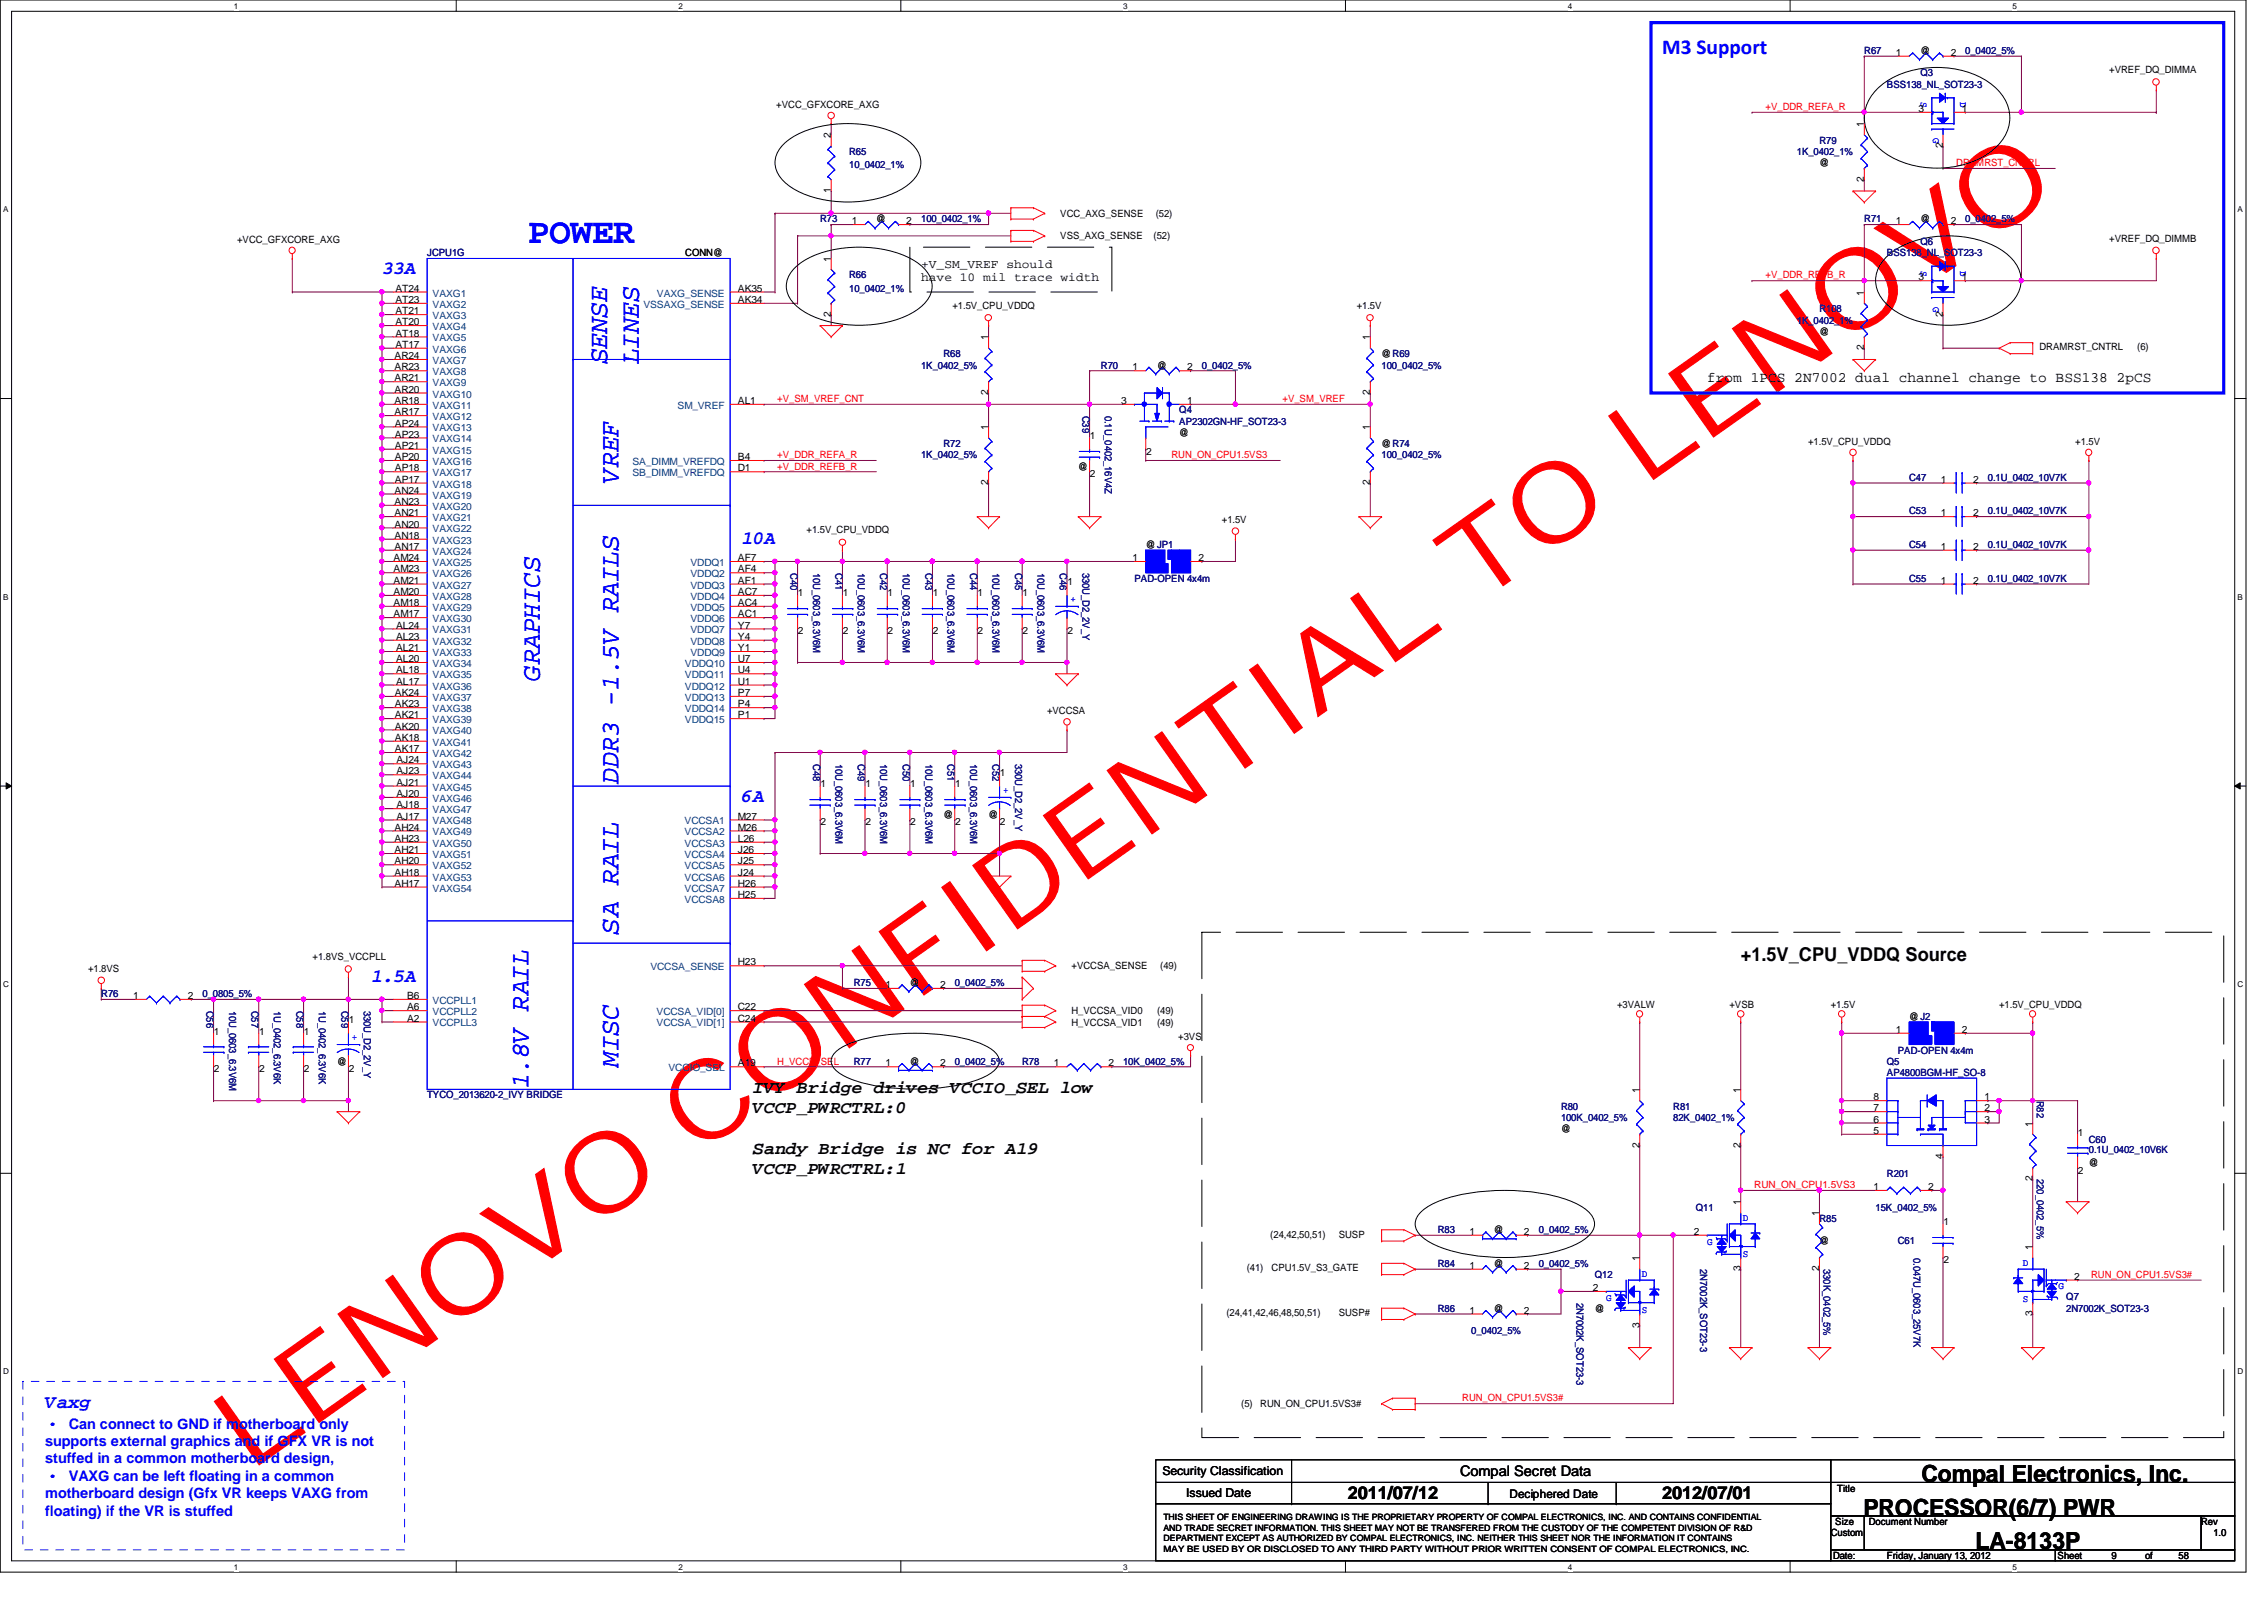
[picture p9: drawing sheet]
<svg xmlns="http://www.w3.org/2000/svg" width="297mm" height="210mm" viewBox="0 0 297 210" stroke-linecap="round" stroke-linejoin="round" font-family="sans-serif">
<defs><g id="words">
<text font-size="14.4" fill="#f00" x="32.7" y="193.1" transform="rotate(-35 32.7 193.1)">LENOVO CONFIDENTIAL TO LENOVO</text>
<text font-size="4.7" fill="#00f" x="69.3" y="31.9">POWER</text>
<g font-size="3.5" fill="#00f">
<text x="79.7" y="47.8" transform="rotate(-90 79.7 47.8)">SENSE</text>
<text x="83.8" y="47.8" transform="rotate(-90 83.8 47.8)">LINES</text>
<text x="81.1" y="63.4" transform="rotate(-90 81.1 63.4)">VREF</text>
<text x="70.8" y="89.3" transform="rotate(-90 70.8 89.3)">GRAPHICS</text>
<text x="81.1" y="102.8" transform="rotate(-90 81.1 102.8)">DDR3 -1.5V RAILS</text>
<text x="81.1" y="122.6" transform="rotate(-90 81.1 122.6)">SA RAIL</text>
<text x="69.3" y="142.9" transform="rotate(-90 69.3 142.9)">1.8V RAIL</text>
<text x="81.1" y="140" transform="rotate(-90 81.1 140)">MISC</text>
</g>
<g font-size="3.1">
<text x="252.1" y="194.4">Compal Electronics, Inc.</text>
<text x="244.5" y="198.8">PROCESSOR(6/7) PWR</text>
<text x="259.2" y="203.2">LA-8133P</text>
</g>
<text font-size="2.8" fill="#00f" x="218.1" y="7.1">M3 Support</text>
<g font-size="2.5" fill="#00f">
<text x="50.1" y="36">33A</text>
<text x="97.3" y="71.3">10A</text>
<text x="97.3" y="105.2">6A</text>
<text x="48.7" y="128.8">1.5A</text>
<text x="5.9" y="184.7">Vaxg</text>
</g>
<text font-size="2.5" x="228.4" y="126.1">+1.5V_CPU_VDDQ Source</text>
<g font-size="2.3">
<text x="98.8" y="143.4">IVY Bridge drives VCCIO_SEL low</text>
<text x="98.8" y="146">VCCP_PWRCTRL:0</text>
<text x="98.8" y="151.4">Sandy Bridge is NC for A19</text>
<text x="98.8" y="154.1">VCCP_PWRCTRL:1</text>
<text x="176.8" y="196.6">2011/07/12</text>
<text x="218.1" y="196.6">2012/07/01</text>
</g>
<g font-size="1.9">
<text x="224" y="50.1">from 1PCS 2N7002 dual channel change to BSS138 2pCS</text>
<text x="191.6" y="193.7">Compal Secret Data</text>
</g>
<g font-size="1.9" fill="#00f">
<text x="5.9" y="187.5">‧ Can connect to GND if motherboard only</text>
<text x="5.9" y="189.7">supports external graphics and if GFX VR is not</text>
<text x="5.9" y="192">stuffed in a common motherboard design,</text>
<text x="5.9" y="194.4">‧ VAXG can be left floating in a common</text>
<text x="5.9" y="196.6">motherboard design (Gfx VR keeps VAXG from</text>
<text x="5.9" y="198.8">floating) if the VR is stuffed</text>
</g>
<g font-size="1.6">
<text x="120.9" y="35.2">+V_SM_VREF should</text>
<text x="120.9" y="36.9">have 10 mil trace width</text>
<text x="152.5" y="193.5">Security Classification</text>
<text x="155.6" y="196.3">Issued Date</text>
<text x="198" y="196.5">Deciphered Date</text>
</g>
<g font-size="1.3" fill="#000080">
<text x="244.6" y="7.1">R67</text>
<text x="247.6" y="11.5">BSS138_NL_SOT23-3</text>
<text x="252" y="10">Q3</text>
<text x="257.8" y="7.1">0_0402_5%</text>
<text x="111.4" y="20.4">R65</text>
<text x="111.4" y="22.1">10_0402_1%</text>
<text x="235.8" y="20.4">1K_0402_1%</text>
<text x="238.7" y="18.9">R79</text>
<text x="107.6" y="29.2">R73</text>
<text x="120.9" y="29.2">100_0402_1%</text>
<text x="244.6" y="29.2">R71</text>
<text x="257.8" y="29.2">0_0402_5%</text>
<text x="56" y="33.6">JCPU1G</text>
<text x="247.6" y="33.6">BSS138_NL_SOT23-3</text>
<text x="252" y="32.1">Q6</text>
<text x="111.4" y="36.5">R66</text>
<text x="111.4" y="38.3">10_0402_1%</text>
<text x="238.7" y="41">R108</text>
<text x="123.8" y="46.9">R68</text>
<text x="235.8" y="42.5">1K_0402_1%</text>
<text x="120.9" y="48.3">1K_0402_5%</text>
<text x="144.4" y="48.3">R70</text>
<text x="157.7" y="48.3">0_0402_5%</text>
<text x="181.3" y="48.3">100_0402_5%</text>
<text x="123.8" y="58.6">R72</text>
<text x="142" y="54.5" transform="rotate(90 142 54.5)">C39</text>
<text x="144.9" y="54.5" transform="rotate(90 144.9 54.5)">0.1U_0402_16V4Z</text>
<text x="154.7" y="54.2">Q4</text>
<text x="154.7" y="55.7">AP2302GN-HF_SOT23-3</text>
<text x="120.9" y="60.1">1K_0402_5%</text>
<text x="181.3" y="60.1">100_0402_5%</text>
<text x="250.5" y="63.1">C47</text>
<text x="260.8" y="63.1">0.1U_0402_10V7K</text>
<text x="250.5" y="71.9">C54</text>
<text x="250.5" y="67.5">C53</text>
<text x="260.8" y="71.9">0.1U_0402_10V7K</text>
<text x="260.8" y="67.5">0.1U_0402_10V7K</text>
<text x="103.7" y="75.1" transform="rotate(90 103.7 75.1)">C40</text>
<text x="106.7" y="75.1" transform="rotate(90 106.7 75.1)">10U_0603_6.3V6M</text>
<text x="109.6" y="75.1" transform="rotate(90 109.6 75.1)">C41</text>
<text x="112.6" y="75.1" transform="rotate(90 112.6 75.1)">10U_0603_6.3V6M</text>
<text x="115.5" y="75.1" transform="rotate(90 115.5 75.1)">C42</text>
<text x="118.4" y="75.1" transform="rotate(90 118.4 75.1)">10U_0603_6.3V6M</text>
<text x="121.4" y="75.1" transform="rotate(90 121.4 75.1)">C43</text>
<text x="124.3" y="75.1" transform="rotate(90 124.3 75.1)">10U_0603_6.3V6M</text>
<text x="127.3" y="75.1" transform="rotate(90 127.3 75.1)">C44</text>
<text x="130.2" y="75.1" transform="rotate(90 130.2 75.1)">10U_0603_6.3V6M</text>
<text x="133.2" y="75.1" transform="rotate(90 133.2 75.1)">C45</text>
<text x="136.1" y="75.1" transform="rotate(90 136.1 75.1)">10U_0603_6.3V6M</text>
<text x="139.1" y="75.1" transform="rotate(90 139.1 75.1)">C46</text>
<text x="142" y="75.1" transform="rotate(90 142 75.1)">330U_D2_2V_Y</text>
<text x="148.8" y="76.3">PAD-OPEN 4x4m</text>
<text x="250.5" y="76.3">C55</text>
<text x="260.8" y="76.3">0.1U_0402_10V7K</text>
<text x="106.7" y="100.2" transform="rotate(90 106.7 100.2)">C48</text>
<text x="109.6" y="100.2" transform="rotate(90 109.6 100.2)">10U_0603_6.3V6M</text>
<text x="112.6" y="100.2" transform="rotate(90 112.6 100.2)">C49</text>
<text x="115.5" y="100.2" transform="rotate(90 115.5 100.2)">10U_0603_6.3V6M</text>
<text x="118.4" y="100.2" transform="rotate(90 118.4 100.2)">C50</text>
<text x="121.4" y="100.2" transform="rotate(90 121.4 100.2)">10U_0603_6.3V6M</text>
<text x="124.3" y="100.2" transform="rotate(90 124.3 100.2)">C51</text>
<text x="127.3" y="100.2" transform="rotate(90 127.3 100.2)">10U_0603_6.3V6M</text>
<text x="130.2" y="100.2" transform="rotate(90 130.2 100.2)">C52</text>
<text x="133.2" y="100.2" transform="rotate(90 133.2 100.2)">330U_D2_2V_Y</text>
<text x="13.3" y="130.9">R76</text>
<text x="26.6" y="130.9">0_0805_5%</text>
<text x="112" y="129.4">R75</text>
<text x="125.3" y="129.4">0_0402_5%</text>
<text x="27.1" y="132.6" transform="rotate(90 27.1 132.6)">C56</text>
<text x="30.1" y="132.6" transform="rotate(90 30.1 132.6)">10U_0603_6.3V6M</text>
<text x="33" y="132.6" transform="rotate(90 33 132.6)">C57</text>
<text x="35.9" y="132.6" transform="rotate(90 35.9 132.6)">1U_0402_6.3V6K</text>
<text x="38.9" y="132.6" transform="rotate(90 38.9 132.6)">C58</text>
<text x="41.8" y="132.6" transform="rotate(90 41.8 132.6)">1U_0402_6.3V6K</text>
<text x="44.8" y="132.6" transform="rotate(90 44.8 132.6)">C59</text>
<text x="47.7" y="132.6" transform="rotate(90 47.7 132.6)">330U_D2_2V_Y</text>
<text x="112" y="139.7">R77</text>
<text x="125.3" y="139.7">0_0402_5%</text>
<text x="134.1" y="139.7">R78</text>
<text x="147.4" y="139.7">10K_0402_5%</text>
<text x="247.6" y="139.7">Q5</text>
<text x="247.6" y="141.1">AP4800BGM-HF_SO-8</text>
<text x="249" y="138.2">PAD-OPEN 4x4m</text>
<text x="56" y="144.1">TYCO_2013620-2_IVY BRIDGE</text>
<text x="204.8" y="145.6">R80</text>
<text x="204.8" y="147">100K_0402_5%</text>
<text x="219.5" y="145.6">R81</text>
<text x="219.5" y="147">82K_0402_1%</text>
<text x="267.2" y="144.4" transform="rotate(90 267.2 144.4)">R82</text>
<text x="274.1" y="150">C60</text>
<text x="247.6" y="154.4">R201</text>
<text x="267.2" y="154.7" transform="rotate(90 267.2 154.7)">220_0402_5%</text>
<text x="274.1" y="151.3">0.1U_0402_10V6K</text>
<text x="188.6" y="161.8">R83</text>
<text x="201.9" y="161.8">0_0402_5%</text>
<text x="222.5" y="158.8">Q11</text>
<text x="238.7" y="160.3">R85</text>
<text x="246.1" y="158.8">15K_0402_5%</text>
<text x="188.6" y="166.2">R84</text>
<text x="201.9" y="166.2">0_0402_5%</text>
<text x="209.3" y="167.7">Q12</text>
<text x="223.1" y="166.5" transform="rotate(90 223.1 166.5)">2N7002K_SOT23-3</text>
<text x="239.3" y="166.5" transform="rotate(90 239.3 166.5)">330K_0402_5%</text>
<text x="249" y="163.2">C61</text>
<text x="251" y="165" transform="rotate(90 251 165)">0.047U_0603_25V7K</text>
<text x="188.6" y="172.1">R86</text>
<text x="206.8" y="170.9" transform="rotate(90 206.8 170.9)">2N7002K_SOT23-3</text>
<text x="271.1" y="170.6">Q7</text>
<text x="271.1" y="172.1">2N7002K_SOT23-3</text>
<text x="193" y="175">0_0402_5%</text>
</g>
<g font-size="1.3">
<text x="248.7" y="7.3">1</text>
<text x="252" y="7.1">@</text>
<text x="255.9" y="7.3">2</text>
<text x="276.7" y="9.6">+VREF_DQ_DIMMA</text>
<text x="101.9" y="14.1">+VCC_GFXCORE_AXG</text>
<text x="244.6" y="16.7" transform="rotate(-90 244.6 16.7)">1</text>
<text x="251.7" y="14.7">3</text>
<text x="257.4" y="14.7">1</text>
<text x="109" y="18.2" transform="rotate(-90 109 18.2)">2</text>
<text x="238.7" y="21.8">@</text>
<text x="244.6" y="23.9" transform="rotate(-90 244.6 23.9)">2</text>
<text x="254.9" y="19.5" transform="rotate(-90 254.9 19.5)">2</text>
<text x="109" y="25.4" transform="rotate(-90 109 25.4)">1</text>
<text x="111.8" y="29.4">1</text>
<text x="115" y="29.2">@</text>
<text x="118.9" y="29.4">2</text>
<text x="139.1" y="28.4">VCC_AXG_SENSE</text>
<text x="151.6" y="28.4">(52)</text>
<text x="248.7" y="29.4">1</text>
<text x="252" y="29.2">@</text>
<text x="255.9" y="29.4">2</text>
<text x="31.1" y="31.8">+VCC_GFXCORE_AXG</text>
<text x="89.9" y="33.6">CONN@</text>
<text x="109" y="34.3" transform="rotate(-90 109 34.3)">1</text>
<text x="139.1" y="31.4">VSS_AXG_SENSE</text>
<text x="151.3" y="31.4">(52)</text>
<text x="276.7" y="31.7">+VREF_DQ_DIMMB</text>
<text x="51.9" y="38.3">AT24</text>
<text x="51.9" y="39.8">AT23</text>
<text x="51.9" y="41.2">AT21</text>
<text x="96.8" y="39.8">AK34</text>
<text x="96.8" y="38.3">AK35</text>
<text x="109" y="41.6" transform="rotate(-90 109 41.6)">2</text>
<text x="125" y="40.5">+1.5V_CPU_VDDQ</text>
<text x="178" y="40.5">+1.5V</text>
<text x="244.6" y="38.8" transform="rotate(-90 244.6 38.8)">1</text>
<text x="251.7" y="36.8">3</text>
<text x="254.9" y="41.6" transform="rotate(-90 254.9 41.6)">2</text>
<text x="257.4" y="36.8">1</text>
<text x="51.8" y="47.1">AR24</text>
<text x="51.9" y="42.7">AT20</text>
<text x="51.9" y="44.2">AT18</text>
<text x="51.9" y="45.6">AT17</text>
<text x="129.7" y="44.7" transform="rotate(-90 129.7 44.7)">1</text>
<text x="179.7" y="44.7" transform="rotate(-90 179.7 44.7)">1</text>
<text x="181.3" y="46.9">@R69</text>
<text x="238.7" y="43.9">@</text>
<text x="244.6" y="46" transform="rotate(-90 244.6 46)">2</text>
<text x="267.6" y="46">DRAMRST_CNTRL</text>
<text x="280.4" y="46">(6)</text>
<text x="51.8" y="48.6">AR23</text>
<text x="51.8" y="50">AR21</text>
<text x="51.8" y="51.5">AR20</text>
<text x="51.8" y="53">AR18</text>
<text x="96.8" y="53">AL1</text>
<text x="129.7" y="51.9" transform="rotate(-90 129.7 51.9)">2</text>
<text x="147.1" y="53">3</text>
<text x="148.6" y="48.6">1</text>
<text x="151.8" y="48.3">@</text>
<text x="155.7" y="48.6">2</text>
<text x="155.7" y="53">1</text>
<text x="179.7" y="51.9" transform="rotate(-90 179.7 51.9)">2</text>
<text x="51.8" y="54.5">AR17</text>
<text x="51.8" y="56">AP24</text>
<text x="51.8" y="57.4">AP23</text>
<text x="51.8" y="58.9">AP21</text>
<text x="129.7" y="56.4" transform="rotate(-90 129.7 56.4)">1</text>
<text x="143" y="57.6">1</text>
<text x="150.4" y="59.6">2</text>
<text x="154.7" y="57.2">@</text>
<text x="179.7" y="56.4" transform="rotate(-90 179.7 56.4)">1</text>
<text x="181.3" y="58.6">@R74</text>
<text x="237.2" y="58.3">+1.5V_CPU_VDDQ</text>
<text x="272.3" y="58.3">+1.5V</text>
<text x="51.8" y="64.8">AN24</text>
<text x="51.8" y="60.4">AP20</text>
<text x="51.8" y="61.8">AP18</text>
<text x="51.8" y="63.3">AP17</text>
<text x="96.8" y="60.4">B4</text>
<text x="96.8" y="61.8">D1</text>
<text x="129.7" y="63.7" transform="rotate(-90 129.7 63.7)">2</text>
<text x="141.5" y="61.6">@</text>
<text x="143" y="62.6">2</text>
<text x="179.7" y="63.7" transform="rotate(-90 179.7 63.7)">2</text>
<text x="254.6" y="63.3">1</text>
<text x="258.9" y="63.3">2</text>
<text x="51.8" y="66.3">AN23</text>
<text x="51.8" y="67.7">AN21</text>
<text x="51.8" y="69.2">AN20</text>
<text x="51.8" y="70.7">AN18</text>
<text x="105.8" y="70">+1.5V_CPU_VDDQ</text>
<text x="150.3" y="71.9">@JP1</text>
<text x="160.3" y="68.7">+1.5V</text>
<text x="254.6" y="67.7">1</text>
<text x="258.9" y="67.7">2</text>
<text x="51.6" y="73.6">AM24</text>
<text x="51.6" y="75.1">AM23</text>
<text x="51.6" y="76.6">AM21</text>
<text x="51.8" y="72.1">AN17</text>
<text x="96.8" y="73.6">AF7</text>
<text x="96.8" y="75.1">AF4</text>
<text x="96.8" y="76.6">AF1</text>
<text x="140" y="76.8">1</text>
<text x="148.6" y="73.6">1</text>
<text x="157.2" y="73.6">2</text>
<text x="254.6" y="76.6">1</text>
<text x="254.6" y="72.1">1</text>
<text x="258.9" y="76.6">2</text>
<text x="258.9" y="72.1">2</text>
<text x="51.6" y="78.1">AM20</text>
<text x="51.6" y="79.5">AM18</text>
<text x="51.6" y="81">AM17</text>
<text x="52" y="82.5">AL24</text>
<text x="52" y="83.9">AL23</text>
<text x="96.8" y="78.1">AC7</text>
<text x="96.8" y="79.5">AC4</text>
<text x="96.8" y="81">AC1</text>
<text x="96.8" y="82.5">Y7</text>
<text x="96.8" y="83.9">Y4</text>
<text x="104.7" y="78.2">1</text>
<text x="104.7" y="83.2">2</text>
<text x="110.6" y="78.2">1</text>
<text x="110.6" y="83.2">2</text>
<text x="116.5" y="78.2">1</text>
<text x="116.5" y="83.2">2</text>
<text x="122.4" y="78.2">1</text>
<text x="122.4" y="83.2">2</text>
<text x="128.3" y="78.2">1</text>
<text x="128.3" y="83.2">2</text>
<text x="134.2" y="78.2">1</text>
<text x="134.2" y="83.2">2</text>
<text x="140" y="83.2">2</text>
<text x="52" y="85.4">AL21</text>
<text x="52" y="86.9">AL20</text>
<text x="52" y="88.3">AL18</text>
<text x="52" y="89.8">AL17</text>
<text x="96.8" y="88.3">U4</text>
<text x="96.8" y="89.8">U1</text>
<text x="96.8" y="85.4">Y1</text>
<text x="96.8" y="86.9">U7</text>
<text x="51.8" y="91.3">AK24</text>
<text x="51.8" y="92.8">AK23</text>
<text x="51.8" y="94.2">AK21</text>
<text x="51.8" y="95.7">AK20</text>
<text x="96.8" y="91.3">P7</text>
<text x="96.8" y="92.8">P4</text>
<text x="96.8" y="94.2">P1</text>
<text x="137.4" y="93.7">+VCCSA</text>
<text x="51.8" y="97.2">AK18</text>
<text x="51.8" y="98.7">AK17</text>
<text x="52" y="100.2">AJ24</text>
<text x="52" y="101.6">AJ23</text>
<text x="131.2" y="101.8">1</text>
<text x="52" y="103.1">AJ21</text>
<text x="52" y="104.6">AJ20</text>
<text x="52" y="106">AJ18</text>
<text x="52" y="107.5">AJ17</text>
<text x="96.8" y="107.5">M27</text>
<text x="107.7" y="103.3">1</text>
<text x="113.5" y="103.3">1</text>
<text x="119.4" y="103.3">1</text>
<text x="123.8" y="107.3">@</text>
<text x="125.3" y="103.3">1</text>
<text x="129.7" y="107.3">@</text>
<text x="51.8" y="109">AH24</text>
<text x="51.8" y="110.4">AH23</text>
<text x="51.8" y="111.9">AH21</text>
<text x="51.8" y="113.4">AH20</text>
<text x="96.8" y="109">M26</text>
<text x="96.8" y="110.4">L26</text>
<text x="96.8" y="111.9">J26</text>
<text x="96.8" y="113.4">J25</text>
<text x="107.7" y="108.3">2</text>
<text x="113.5" y="108.3">2</text>
<text x="119.4" y="108.3">2</text>
<text x="125.3" y="108.3">2</text>
<text x="131.2" y="108.3">2</text>
<text x="51.8" y="114.9">AH18</text>
<text x="51.8" y="116.3">AH17</text>
<text x="96.8" y="114.9">J24</text>
<text x="96.8" y="116.3">H26</text>
<text x="96.8" y="117.8">H25</text>
<text x="41" y="126">+1.8VS_VCCPLL</text>
<text x="11.6" y="127.5">+1.8VS</text>
<text x="17.5" y="131.1">1</text>
<text x="24.6" y="131.1">2</text>
<text x="53.4" y="131.1">B6</text>
<text x="96.8" y="126.7">H23</text>
<text x="116.2" y="129.6">1</text>
<text x="119.4" y="129.4">@</text>
<text x="123.4" y="129.6">2</text>
<text x="140.6" y="127.2">+VCCSA_SENSE</text>
<text x="152.2" y="127.2">(49)</text>
<text x="28.1" y="135.7">1</text>
<text x="34" y="135.7">1</text>
<text x="39.9" y="135.7">1</text>
<text x="45.8" y="134.2">1</text>
<text x="53.4" y="132.5">A6</text>
<text x="53.4" y="134">A2</text>
<text x="96.8" y="134">C24</text>
<text x="96.8" y="132.5">C22</text>
<text x="140.6" y="134.5">H_VCCSA_VID1</text>
<text x="140.6" y="133.1">H_VCCSA_VID0</text>
<text x="151.8" y="134.5">(49)</text>
<text x="151.8" y="133.1">(49)</text>
<text x="154.6" y="136.4">+3VS</text>
<text x="212.2" y="132.3">+3VALW</text>
<text x="226.9" y="132.3">+VSB</text>
<text x="240.2" y="132.3">+1.5V</text>
<text x="248.7" y="135.5">1</text>
<text x="250.5" y="133.8">@J2</text>
<text x="257.4" y="135.5">2</text>
<text x="262.3" y="132.3">+1.5V_CPU_VDDQ</text>
<text x="28.1" y="140.7">2</text>
<text x="34" y="140.7">2</text>
<text x="39.9" y="140.7">2</text>
<text x="44.2" y="139.7">@</text>
<text x="45.8" y="140.7">2</text>
<text x="96.8" y="139.9">A19</text>
<text x="116.2" y="139.9">1</text>
<text x="119.4" y="139.7">@</text>
<text x="123.4" y="139.9">2</text>
<text x="138.3" y="139.9">1</text>
<text x="145.5" y="139.9">2</text>
<text x="215.1" y="143.4" transform="rotate(-90 215.1 143.4)">1</text>
<text x="228.3" y="143.4" transform="rotate(-90 228.3 143.4)">1</text>
<text x="204.8" y="148.5">@</text>
<text x="245.8" y="148.8">5</text>
<text x="245.8" y="147.3">6</text>
<text x="245.8" y="145.8">7</text>
<text x="245.8" y="144.4">8</text>
<text x="260.3" y="147.3">3</text>
<text x="260.3" y="145.8">2</text>
<text x="260.3" y="144.4">1</text>
<text x="266.7" y="147.8" transform="rotate(-90 266.7 147.8)">1</text>
<text x="272.6" y="149">1</text>
<text x="215.1" y="150.6" transform="rotate(-90 215.1 150.6)">2</text>
<text x="228.3" y="150.6" transform="rotate(-90 228.3 150.6)">2</text>
<text x="254.9" y="152.1" transform="rotate(-90 254.9 152.1)">4</text>
<text x="266.7" y="155" transform="rotate(-90 266.7 155)">2</text>
<text x="272.6" y="154">2</text>
<text x="274.1" y="153">@</text>
<text x="196" y="161.8">@</text>
<text x="228.3" y="158.1" transform="rotate(-90 228.3 158.1)">1</text>
<text x="238.7" y="159.6" transform="rotate(-90 238.7 159.6)">1</text>
<text x="245.8" y="156.1">1</text>
<text x="253" y="156.1">2</text>
<text x="255" y="160.7">1</text>
<text x="163.6" y="166.8">(41)</text>
<text x="166.7" y="162.3">(24,42,50,51)</text>
<text x="166.8" y="166.8">CPU1.5V_S3_GATE</text>
<text x="175.6" y="162.3">SUSP</text>
<text x="192.8" y="162">1</text>
<text x="192.8" y="166.5">1</text>
<text x="196" y="166.2">@</text>
<text x="199.9" y="162">2</text>
<text x="199.9" y="166.5">2</text>
<text x="215.1" y="165.5" transform="rotate(-90 215.1 165.5)">1</text>
<text x="222.2" y="162">2</text>
<text x="228.3" y="166.8" transform="rotate(-90 228.3 166.8)">3</text>
<text x="238.7" y="166.8" transform="rotate(-90 238.7 166.8)">2</text>
<text x="238.7" y="163.2">@</text>
<text x="255" y="165.7">2</text>
<text x="266.7" y="164" transform="rotate(-90 266.7 164)">1</text>
<text x="272.1" y="167.9">2</text>
<text x="160.9" y="172.7">(24,41,42,46,48,50,51)</text>
<text x="175.6" y="172.7">SUSP#</text>
<text x="192.8" y="172.3">1</text>
<text x="196" y="172.1">@</text>
<text x="199.9" y="172.3">2</text>
<text x="209" y="169.4">2</text>
<text x="209.3" y="172.1">@</text>
<text x="266.7" y="172.7" transform="rotate(-90 266.7 172.7)">3</text>
<text x="215.1" y="174.2" transform="rotate(-90 215.1 174.2)">3</text>
<text x="162.9" y="184.6">(5)</text>
<text x="165.4" y="184.6">RUN_ON_CPU1.5VS3#</text>
<text x="241" y="195.8">Title</text>
<text x="240.2" y="201.5">Custom</text>
<text x="240.8" y="200.1">Size</text>
<text x="245.2" y="200.1">Document Number</text>
<text x="288.8" y="200.1">Rev</text>
<text x="290.4" y="201.5">1.0</text>
<text x="240.5" y="204.5">Date:</text>
<text x="247.6" y="204.5">Friday, January 13, 2012</text>
<text x="270" y="204.5">Sheet</text>
<text x="277" y="204.5">9</text>
<text x="281.4" y="204.5">of</text>
<text x="285.8" y="204.5">58</text>
</g>
<g font-size="1.3" fill="#f00">
<text x="231.6" y="14.4">+V_DDR_REFA_R</text>
<text x="256.7" y="21.8">DRAMRST_CNTRL</text>
<text x="231.6" y="36.5">+V_DDR_REFB_R</text>
<text x="102" y="52.7">+V_SM_VREF_CNT</text>
<text x="168.3" y="52.7">+V_SM_VREF</text>
<text x="102" y="61.6">+V_DDR_REFB_R</text>
<text x="102" y="60.1">+V_DDR_REFA_R</text>
<text x="153.7" y="60.1">RUN_ON_CPU1.5VS3</text>
<text x="102" y="139.7">H_VCCP_SEL</text>
<text x="230.2" y="155.9">RUN_ON_CPU1.5VS3</text>
<text x="274.4" y="167.6">RUN_ON_CPU1.5VS3#</text>
<text x="191.9" y="183.9">RUN_ON_CPU1.5VS3#</text>
</g>
<g font-size="1.3" fill="#00f">
<text x="252" y="13.4" transform="rotate(90 252 13.4)">S</text>
<text x="257.2" y="13.4" transform="rotate(90 257.2 13.4)">D</text>
<text x="253.6" y="18.1" transform="rotate(90 253.6 18.1)">G</text>
<text x="252" y="35.5" transform="rotate(90 252 35.5)">S</text>
<text x="257.2" y="35.5" transform="rotate(90 257.2 35.5)">D</text>
<text x="253.6" y="40.2" transform="rotate(90 253.6 40.2)">G</text>
<text x="140.5" y="79">+</text>
<text x="131.6" y="104.1">+</text>
<text x="46.1" y="136.4">+</text>
<text x="228.7" y="160.2">D</text>
<text x="215.4" y="167.6">D</text>
<text x="224" y="163.3">G</text>
<text x="228.7" y="164.9">S</text>
<text x="265.4" y="166.1">D</text>
<text x="210.7" y="170.6">G</text>
<text x="215.4" y="172.3">S</text>
<text x="265.4" y="170.8">S</text>
<text x="270.1" y="169.2">G</text>
</g>
<g font-size="1.3" fill="#004080">
<text x="56.8" y="38.9">VAXG1</text>
<text x="56.8" y="40.4">VAXG2</text>
<text x="56.8" y="41.9">VAXG3</text>
<text x="84.4" y="40.4">VSSAXG_SENSE</text>
<text x="86.2" y="38.9">VAXG_SENSE</text>
<text x="56.8" y="43.3">VAXG4</text>
<text x="56.8" y="44.8">VAXG5</text>
<text x="56.8" y="46.3">VAXG6</text>
<text x="56.8" y="47.8">VAXG7</text>
<text x="56.8" y="49.2">VAXG8</text>
<text x="56.8" y="50.7">VAXG9</text>
<text x="56.8" y="52.2">VAXG10</text>
<text x="56.8" y="53.6">VAXG11</text>
<text x="88.9" y="53.6">SM_VREF</text>
<text x="56.8" y="55.1">VAXG12</text>
<text x="56.8" y="56.6">VAXG13</text>
<text x="56.8" y="58">VAXG14</text>
<text x="56.8" y="59.5">VAXG15</text>
<text x="56.8" y="61">VAXG16</text>
<text x="56.8" y="62.5">VAXG17</text>
<text x="56.8" y="64">VAXG18</text>
<text x="56.8" y="65.4">VAXG19</text>
<text x="83" y="61">SA_DIMM_VREFDQ</text>
<text x="83" y="62.5">SB_DIMM_VREFDQ</text>
<text x="56.8" y="66.9">VAXG20</text>
<text x="56.8" y="68.4">VAXG21</text>
<text x="56.8" y="69.8">VAXG22</text>
<text x="56.8" y="71.3">VAXG23</text>
<text x="56.8" y="72.8">VAXG24</text>
<text x="56.8" y="74.3">VAXG25</text>
<text x="56.8" y="75.7">VAXG26</text>
<text x="56.8" y="77.2">VAXG27</text>
<text x="90.6" y="74.3">VDDQ1</text>
<text x="90.6" y="75.7">VDDQ2</text>
<text x="90.6" y="77.2">VDDQ3</text>
<text x="56.8" y="78.7">VAXG28</text>
<text x="56.8" y="80.1">VAXG29</text>
<text x="56.8" y="81.6">VAXG30</text>
<text x="56.8" y="83.1">VAXG31</text>
<text x="90.6" y="78.7">VDDQ4</text>
<text x="90.6" y="80.1">VDDQ5</text>
<text x="90.6" y="81.6">VDDQ6</text>
<text x="90.6" y="83.1">VDDQ7</text>
<text x="56.8" y="84.6">VAXG32</text>
<text x="56.8" y="86.1">VAXG33</text>
<text x="56.8" y="87.5">VAXG34</text>
<text x="56.8" y="89">VAXG35</text>
<text x="89.9" y="89">VDDQ11</text>
<text x="89.9" y="87.5">VDDQ10</text>
<text x="90.6" y="84.6">VDDQ8</text>
<text x="90.6" y="86.1">VDDQ9</text>
<text x="56.8" y="90.5">VAXG36</text>
<text x="56.8" y="91.9">VAXG37</text>
<text x="56.8" y="93.4">VAXG38</text>
<text x="56.8" y="94.9">VAXG39</text>
<text x="89.9" y="90.5">VDDQ12</text>
<text x="89.9" y="91.9">VDDQ13</text>
<text x="89.9" y="93.4">VDDQ14</text>
<text x="89.9" y="94.9">VDDQ15</text>
<text x="56.8" y="96.4">VAXG40</text>
<text x="56.8" y="97.8">VAXG41</text>
<text x="56.8" y="99.3">VAXG42</text>
<text x="56.8" y="100.8">VAXG43</text>
<text x="56.8" y="102.2">VAXG44</text>
<text x="56.8" y="103.7">VAXG45</text>
<text x="56.8" y="105.2">VAXG46</text>
<text x="56.8" y="106.7">VAXG47</text>
<text x="56.8" y="108.2">VAXG48</text>
<text x="56.8" y="109.6">VAXG49</text>
<text x="56.8" y="111.1">VAXG50</text>
<text x="56.8" y="112.6">VAXG51</text>
<text x="89.8" y="108.2">VCCSA1</text>
<text x="89.8" y="109.6">VCCSA2</text>
<text x="89.8" y="111.1">VCCSA3</text>
<text x="89.8" y="112.6">VCCSA4</text>
<text x="56.8" y="114">VAXG52</text>
<text x="56.8" y="115.5">VAXG53</text>
<text x="56.8" y="117">VAXG54</text>
<text x="89.8" y="114">VCCSA5</text>
<text x="89.8" y="115.5">VCCSA6</text>
<text x="89.8" y="117">VCCSA7</text>
<text x="89.8" y="118.4">VCCSA8</text>
<text x="56.8" y="131.7">VCCPLL1</text>
<text x="85.3" y="127.3">VCCSA_SENSE</text>
<text x="56.8" y="133.2">VCCPLL2</text>
<text x="56.8" y="134.7">VCCPLL3</text>
<text x="86.1" y="134.7">VCCSA_VID[1]</text>
<text x="86.1" y="133.2">VCCSA_VID[0]</text>
<text x="87.7" y="140.5">VCCIO_SEL</text>
</g>
<g font-size="1.1">
<text x="30.7" y="1.1">1</text>
<text x="89" y="1.1">2</text>
<text x="147.4" y="1.1">3</text>
<text x="205.7" y="1.1">4</text>
<text x="264" y="1.1">5</text>
<text x=".4" y="27.9">A</text>
<text x="293.6" y="27.9">A</text>
<text x=".4" y="78.7">B</text>
<text x="293.6" y="78.7">B</text>
<text x=".4" y="129.5">C</text>
<text x="293.6" y="129.5">C</text>
<text x=".4" y="180.3">D</text>
<text x="293.6" y="180.3">D</text>
<text x="152.7" y="202.2">DEPARTMENT EXCEPT AS AUTHORIZED BY COMPAL ELECTRONICS, INC. NEITHER THIS SHEET NOR THE INFORMATION IT CONTAINS</text>
<text x="152.7" y="199.4">THIS SHEET OF ENGINEERING DRAWING IS THE PROPRIETARY PROPERTY OF COMPAL ELECTRONICS, INC. AND CONTAINS CONFIDENTIAL</text>
<text x="152.7" y="203.6">MAY BE USED BY OR DISCLOSED TO ANY THIRD PARTY WITHOUT PRIOR WRITTEN CONSENT OF COMPAL ELECTRONICS, INC.</text>
<text x="152.7" y="200.8">AND TRADE SECRET INFORMATION. THIS SHEET MAY NOT BE TRANSFERED FROM THE CUSTODY OF THE COMPETENT DIVISION OF R&amp;D</text>
<text x="30.7" y="205.9">1</text>
<text x="89" y="205.9">2</text>
<text x="147.4" y="205.9">3</text>
<text x="205.7" y="205.9">4</text>
<text x="264" y="205.9">5</text>
</g>
</g></defs>
<path d="M0 0h294.7v206.2h-294.7zM1.5 1.5h291.7v203.3h-291.7z" fill="none" stroke="#000" stroke-width=".13"/>
<g fill="#fff">
<path d="M30.7 .2h.6v1.2h-.6z"/>
<path d="M30.7 204.9h.6v1.2h-.6z"/>
</g>
<path d="M59.9 0v1.5M59.9 204.8v1.4" fill="none" stroke="#000" stroke-width=".13"/>
<g fill="#fff">
<path d="M89 .2h.6v1.2h-.6z"/>
<path d="M89 204.9h.6v1.2h-.6z"/>
</g>
<path d="M118.2 0v1.5M118.2 204.8v1.4" fill="none" stroke="#000" stroke-width=".13"/>
<g fill="#fff">
<path d="M147.4 .2h.6v1.2h-.6z"/>
<path d="M147.4 204.9h.6v1.2h-.6z"/>
</g>
<path d="M176.5 0v1.5M176.5 204.8v1.4" fill="none" stroke="#000" stroke-width=".13"/>
<g fill="#fff">
<path d="M205.7 .2h.6v1.2h-.6z"/>
<path d="M205.7 204.9h.6v1.2h-.6z"/>
</g>
<path d="M234.9 0v1.5M234.9 204.8v1.4" fill="none" stroke="#000" stroke-width=".13"/>
<g fill="#fff">
<path d="M264 .2h.6v1.2h-.6z"/>
<path d="M264 204.9h.6v1.2h-.6z"/>
<path d="M.4 26.9h.7v1.2h-.7z"/>
<path d="M293.6 26.9h.7v1.2h-.7z"/>
<path d="M.4 77.7h.7v1.2h-.7z"/>
<path d="M293.6 77.7h.7v1.2h-.7z"/>
</g>
<path d="M0 52.3h1.5M293.2 52.3h1.5" fill="none" stroke="#000" stroke-width=".13"/>
<g fill="#fff">
<path d="M.4 128.5h.8v1.2h-.8z"/>
<path d="M293.6 128.5h.7v1.2h-.7z"/>
</g>
<path d="M0 103.1h1.5M.8 102.7l.7 .4-.7 .4zM293.2 103.1l.7-.4v.8zM293.2 103.1h1.5" fill="none" stroke="#000" stroke-width=".13"/>
<path d="M.8 102.7l.7 .4-.7 .4zM293.2 103.1l.7-.4v.8z" fill="#000"/>
<g fill="#fff">
<path d="M.4 179.3h.8v1.2h-.8z"/>
<path d="M293.6 179.3h.7v1.2h-.7z"/>
</g>
<path d="M0 153.9h1.5M293.2 153.9h1.5" fill="none" stroke="#000" stroke-width=".13"/>
<path d="M243.1 76.6h.1M243.1 67.8h.1M243.1 63.4h.1M243.1 76.6h11.8M243.1 67.8h11.8M243.1 63.4v4.4M243.1 63.4h11.8M259.3 76.6h.1M259.3 76.6h14.8M274.1 63.4h.1M274.1 63.4v4.4" fill="none" stroke="#800040" stroke-width=".13"/>
<circle cx="243.1" cy="63.3" r=".29" fill="#f0f"/>
<circle cx="243.1" cy="63.3" r=".29" fill="none" stroke="#f0f" stroke-width=".13"/>
<path d="M243.1 60.4h.1M243.1 60.4v3M259.3 67.8h.1M259.3 63.4h.1M259.3 67.8h14.8M274.1 60.4h.1M274.1 60.4v3h-14.8" fill="none" stroke="#800040" stroke-width=".13"/>
<circle cx="274" cy="63.3" r=".29" fill="#f0f"/>
<circle cx="274" cy="63.3" r=".29" fill="none" stroke="#f0f" stroke-width=".13"/>
<path d="M243.1 72.2h.1M243.1 72.2v4.4" fill="none" stroke="#800040" stroke-width=".13"/>
<circle cx="243.1" cy="72.2" r=".29" fill="#f0f"/>
<circle cx="243.1" cy="72.2" r=".29" fill="none" stroke="#f0f" stroke-width=".13"/>
<path d="M243.1 67.8h.1M243.1 67.8v4.4" fill="none" stroke="#800040" stroke-width=".13"/>
<circle cx="243.1" cy="67.7" r=".29" fill="#f0f"/>
<circle cx="243.1" cy="67.7" r=".29" fill="none" stroke="#f0f" stroke-width=".13"/>
<path d="M274.1 72.2h.1M274.1 72.2v4.4" fill="none" stroke="#800040" stroke-width=".13"/>
<circle cx="274" cy="72.2" r=".29" fill="#f0f"/>
<circle cx="274" cy="72.2" r=".29" fill="none" stroke="#f0f" stroke-width=".13"/>
<path d="M274.1 67.8h.1M274.1 67.8v4.4" fill="none" stroke="#800040" stroke-width=".13"/>
<circle cx="274" cy="67.7" r=".29" fill="#f0f"/>
<circle cx="274" cy="67.7" r=".29" fill="none" stroke="#f0f" stroke-width=".13"/>
<g fill="none" stroke="#800040" stroke-width=".13">
<path d="M244.6 7.4h.1M244.6 14.7h.1M244.6 7.4h4.4M244.6 14.7v1.5M256.4 7.4h.1M256.4 7.4h8.8M265.2 7.4h.1M265.2 7.4v7.3M256.4 29.5h.1M256.4 29.5h8.8M265.2 36.8h.1M265.2 29.5h.1"/>
<path d="M265.2 36.8h17.7M265.2 29.5v7.3M254.9 45.7h.1M254.9 45.7h7.4M243.1 72.2h.1M243.1 72.2h11.8M259.3 72.2h.1M259.3 72.2h14.8"/>
</g>
<circle cx="265.2" cy="36.8" r=".29" fill="#f0f"/>
<circle cx="265.2" cy="36.8" r=".29" fill="none" stroke="#f0f" stroke-width=".13"/>
<path d="M244.6 14.7h.1M244.6 14.7h7.4M244.6 29.5h.1M244.6 29.5h4.4M244.6 29.5v7.3" fill="none" stroke="#800040" stroke-width=".13"/>
<circle cx="244.6" cy="14.7" r=".29" fill="#f0f"/>
<circle cx="244.6" cy="14.7" r=".29" fill="none" stroke="#f0f" stroke-width=".13"/>
<path d="M254.9 19.2h.1M254.9 19.2v2.9M244.6 36.8h.1M244.6 36.8h7.4M254.9 22.1h.1M254.9 22.1h14.8M254.9 41.3h.1M254.9 41.3v4.4" fill="none" stroke="#800040" stroke-width=".13"/>
<circle cx="244.6" cy="36.8" r=".29" fill="#f0f"/>
<circle cx="244.6" cy="36.8" r=".29" fill="none" stroke="#f0f" stroke-width=".13"/>
<g fill="none" stroke="#800040" stroke-width=".13">
<path d="M229.9 14.7h.1M244.6 7.4h.1M244.6 7.4v7.3h-14.7M257.8 14.7h.1M257.8 14.7h7.4M229.9 36.8h.1M229.9 36.8h14.7M244.6 23.6h.1M244.6 36.8h.1M244.6 23.6v1.5M244.6 36.8v1.5M257.8 36.8h.1"/>
<path d="M257.8 36.8h7.4M282.9 33.9h.1M282.9 33.9v2.9M244.6 45.7h.1M244.6 45.7v1.5"/>
</g>
<circle cx="265.2" cy="14.7" r=".29" fill="#f0f"/>
<circle cx="265.2" cy="14.7" r=".29" fill="none" stroke="#f0f" stroke-width=".13"/>
<path d="M109 30.9h.1M109 30.9h23.6M39.8 131.1h.1M39.8 131.1v4.5" fill="none" stroke="#800040" stroke-width=".13"/>
<circle cx="109" cy="30.9" r=".29" fill="#f0f"/>
<circle cx="109" cy="30.9" r=".29" fill="none" stroke="#f0f" stroke-width=".13"/>
<path d="M129.7 28h.1M129.7 28h2.9" fill="none" stroke="#800040" stroke-width=".13"/>
<circle cx="129.7" cy="28" r=".29" fill="#f0f"/>
<circle cx="129.7" cy="28" r=".29" fill="none" stroke="#f0f" stroke-width=".13"/>
<path d="M119.4 107.6h.1M119.4 107.6v4.4" fill="none" stroke="#800040" stroke-width=".13"/>
<circle cx="119.3" cy="111.9" r=".29" fill="#f0f"/>
<circle cx="119.3" cy="111.9" r=".29" fill="none" stroke="#f0f" stroke-width=".13"/>
<path d="M100.2 39.8h4.4M104.6 39.8h.1M125.3 98.7h.1M125.3 98.7h5.8" fill="none" stroke="#800040" stroke-width=".13"/>
<circle cx="125.2" cy="98.7" r=".29" fill="#f0f"/>
<circle cx="125.2" cy="98.7" r=".29" fill="none" stroke="#f0f" stroke-width=".13"/>
<path d="M38.4 38.3h.1M38.4 38.3h11.7M50.1 63.4h.1M50.1 63.4v1.4M125.3 98.7h.1M125.3 98.7v4.4" fill="none" stroke="#800040" stroke-width=".13"/>
<circle cx="50.1" cy="63.3" r=".29" fill="#f0f"/>
<circle cx="50.1" cy="63.3" r=".29" fill="none" stroke="#f0f" stroke-width=".13"/>
<path d="M50.1 67.8h.1M50.1 67.8v1.5" fill="none" stroke="#800040" stroke-width=".13"/>
<circle cx="50.1" cy="67.7" r=".29" fill="#f0f"/>
<circle cx="50.1" cy="67.7" r=".29" fill="none" stroke="#f0f" stroke-width=".13"/>
<path d="M50.1 51.6h.1M50.1 51.6v1.4" fill="none" stroke="#800040" stroke-width=".13"/>
<circle cx="50.1" cy="51.5" r=".29" fill="#f0f"/>
<circle cx="50.1" cy="51.5" r=".29" fill="none" stroke="#f0f" stroke-width=".13"/>
<path d="M50.1 41.3h.1M50.1 47.2h.1M50.1 41.3h1.5M50.1 47.2h1.5M50.1 41.3v1.4" fill="none" stroke="#800040" stroke-width=".13"/>
<circle cx="50.1" cy="41.2" r=".29" fill="#f0f"/>
<circle cx="50.1" cy="41.2" r=".29" fill="none" stroke="#f0f" stroke-width=".13"/>
<path d="M50.1 51.6h.1M50.1 48.6h.1M50.1 51.6h1.5M50.1 48.6h1.5M50.1 61.9h.1M50.1 61.9v1.5" fill="none" stroke="#800040" stroke-width=".13"/>
<circle cx="50.1" cy="61.9" r=".29" fill="#f0f"/>
<circle cx="50.1" cy="61.9" r=".29" fill="none" stroke="#f0f" stroke-width=".13"/>
<path d="M50.1 69.3h.1M50.1 69.3v1.4" fill="none" stroke="#800040" stroke-width=".13"/>
<circle cx="50.1" cy="69.2" r=".29" fill="#f0f"/>
<circle cx="50.1" cy="69.2" r=".29" fill="none" stroke="#f0f" stroke-width=".13"/>
<path d="M50.1 44.2h.1M50.1 44.2v1.5" fill="none" stroke="#800040" stroke-width=".13"/>
<circle cx="50.1" cy="44.2" r=".29" fill="#f0f"/>
<circle cx="50.1" cy="44.2" r=".29" fill="none" stroke="#f0f" stroke-width=".13"/>
<path d="M50.1 64.8h.1M50.1 64.8v1.5" fill="none" stroke="#800040" stroke-width=".13"/>
<circle cx="50.1" cy="64.8" r=".29" fill="#f0f"/>
<circle cx="50.1" cy="64.8" r=".29" fill="none" stroke="#f0f" stroke-width=".13"/>
<path d="M50.1 42.7h.1M50.1 42.7v1.5" fill="none" stroke="#800040" stroke-width=".13"/>
<circle cx="50.1" cy="42.7" r=".29" fill="#f0f"/>
<circle cx="50.1" cy="42.7" r=".29" fill="none" stroke="#f0f" stroke-width=".13"/>
<path d="M50.1 48.6h.1M50.1 48.6v1.5" fill="none" stroke="#800040" stroke-width=".13"/>
<circle cx="50.1" cy="48.6" r=".29" fill="#f0f"/>
<circle cx="50.1" cy="48.6" r=".29" fill="none" stroke="#f0f" stroke-width=".13"/>
<path d="M50.1 60.4h.1M50.1 60.4v1.5" fill="none" stroke="#800040" stroke-width=".13"/>
<circle cx="50.1" cy="60.4" r=".29" fill="#f0f"/>
<circle cx="50.1" cy="60.4" r=".29" fill="none" stroke="#f0f" stroke-width=".13"/>
<path d="M50.1 66.3h.1M50.1 66.3v1.5" fill="none" stroke="#800040" stroke-width=".13"/>
<circle cx="50.1" cy="66.3" r=".29" fill="#f0f"/>
<circle cx="50.1" cy="66.3" r=".29" fill="none" stroke="#f0f" stroke-width=".13"/>
<path d="M50.1 47.2h.1M50.1 47.2v1.4" fill="none" stroke="#800040" stroke-width=".13"/>
<circle cx="50.1" cy="47.1" r=".29" fill="#f0f"/>
<circle cx="50.1" cy="47.1" r=".29" fill="none" stroke="#f0f" stroke-width=".13"/>
<path d="M50.1 45.7h.1M50.1 45.7v1.5" fill="none" stroke="#800040" stroke-width=".13"/>
<circle cx="50.1" cy="45.7" r=".29" fill="#f0f"/>
<circle cx="50.1" cy="45.7" r=".29" fill="none" stroke="#f0f" stroke-width=".13"/>
<path d="M50.1 50.1h.1M50.1 50.1v1.5" fill="none" stroke="#800040" stroke-width=".13"/>
<circle cx="50.1" cy="50.1" r=".29" fill="#f0f"/>
<circle cx="50.1" cy="50.1" r=".29" fill="none" stroke="#f0f" stroke-width=".13"/>
<path d="M50.1 38.3h.1M50.1 38.3h1.5M50.1 45.7h.1M50.1 45.7h1.5" fill="none" stroke="#800040" stroke-width=".13"/>
<circle cx="50.1" cy="38.3" r=".29" fill="#f0f"/>
<circle cx="50.1" cy="38.3" r=".29" fill="none" stroke="#f0f" stroke-width=".13"/>
<path d="M50.1 54.5h.1M50.1 53h.1M50.1 53v3" fill="none" stroke="#800040" stroke-width=".13"/>
<circle cx="50.1" cy="53" r=".29" fill="#f0f"/>
<circle cx="50.1" cy="53" r=".29" fill="none" stroke="#f0f" stroke-width=".13"/>
<path d="M50.1 39.8h.1M50.1 39.8v1.5" fill="none" stroke="#800040" stroke-width=".13"/>
<circle cx="50.1" cy="39.8" r=".29" fill="#f0f"/>
<circle cx="50.1" cy="39.8" r=".29" fill="none" stroke="#f0f" stroke-width=".13"/>
<path d="M50.1 58.9h.1M50.1 58.9v1.5" fill="none" stroke="#800040" stroke-width=".13"/>
<circle cx="50.1" cy="58.9" r=".29" fill="#f0f"/>
<circle cx="50.1" cy="58.9" r=".29" fill="none" stroke="#f0f" stroke-width=".13"/>
<path d="M50.1 54.5h.1M50.1 54.5h1.5" fill="none" stroke="#800040" stroke-width=".13"/>
<circle cx="50.1" cy="54.5" r=".29" fill="#f0f"/>
<circle cx="50.1" cy="54.5" r=".29" fill="none" stroke="#f0f" stroke-width=".13"/>
<path d="M50.1 44.2h.1M50.1 44.2h1.5M50.1 66.3h.1M50.1 70.7h.1M50.1 66.3h1.5M50.1 70.7h1.5" fill="none" stroke="#800040" stroke-width=".13"/>
<circle cx="50.1" cy="70.7" r=".29" fill="#f0f"/>
<circle cx="50.1" cy="70.7" r=".29" fill="none" stroke="#f0f" stroke-width=".13"/>
<path d="M50.1 38.3h.1M50.1 38.3v1.5M50.1 57.4h.1M50.1 57.4v1.5M50.1 57.4h1.5M50.1 67.8h.1M50.1 67.8h1.5" fill="none" stroke="#800040" stroke-width=".13"/>
<circle cx="50.1" cy="57.4" r=".29" fill="#f0f"/>
<circle cx="50.1" cy="57.4" r=".29" fill="none" stroke="#f0f" stroke-width=".13"/>
<path d="M50.1 63.4h.1M50.1 73.7h.1M50.1 63.4h1.5M50.1 73.7v1.4" fill="none" stroke="#800040" stroke-width=".13"/>
<circle cx="50.1" cy="73.6" r=".29" fill="#f0f"/>
<circle cx="50.1" cy="73.6" r=".29" fill="none" stroke="#f0f" stroke-width=".13"/>
<path d="M50.1 42.7h.1M50.1 56h.1M50.1 42.7h1.5M50.1 56v1.4" fill="none" stroke="#800040" stroke-width=".13"/>
<circle cx="50.1" cy="56" r=".29" fill="#f0f"/>
<circle cx="50.1" cy="56" r=".29" fill="none" stroke="#f0f" stroke-width=".13"/>
<path d="M50.1 39.8h.1M50.1 39.8h1.5M50.1 53h.1M50.1 53h1.5M50.1 79.5h.1M50.1 61.9h.1M50.1 75.1h.1M50.1 79.5h1.5M50.1 61.9h1.5M50.1 75.1v1.5M50.1 82.5h.1M50.1 82.5h1.5" fill="none" stroke="#800040" stroke-width=".13"/>
<circle cx="50.1" cy="75.1" r=".29" fill="#f0f"/>
<circle cx="50.1" cy="75.1" r=".29" fill="none" stroke="#f0f" stroke-width=".13"/>
<path d="M50.1 50.1h.1M50.1 56h.1M50.1 50.1h1.5M50.1 56h1.5M50.1 76.6h.1M50.1 76.6v1.5" fill="none" stroke="#800040" stroke-width=".13"/>
<circle cx="50.1" cy="76.6" r=".29" fill="#f0f"/>
<circle cx="50.1" cy="76.6" r=".29" fill="none" stroke="#f0f" stroke-width=".13"/>
<path d="M50.1 75.1h.1M50.1 64.8h.1M50.1 78.1h.1M50.1 75.1h1.5M50.1 64.8h1.5M50.1 78.1v1.4" fill="none" stroke="#800040" stroke-width=".13"/>
<circle cx="50.1" cy="78.1" r=".29" fill="#f0f"/>
<circle cx="50.1" cy="78.1" r=".29" fill="none" stroke="#f0f" stroke-width=".13"/>
<path d="M50.1 58.9h.1M50.1 58.9h1.5M50.1 60.4h.1M50.1 76.6h.1M50.1 60.4h1.5M50.1 76.6h1.5M50.1 81h.1M50.1 81v1.5" fill="none" stroke="#800040" stroke-width=".13"/>
<circle cx="50.1" cy="81" r=".29" fill="#f0f"/>
<circle cx="50.1" cy="81" r=".29" fill="none" stroke="#f0f" stroke-width=".13"/>
<path d="M50.1 69.3h.1M50.1 70.7h.1M50.1 69.3h1.5M50.1 70.7v1.5M50.1 88.4h.1M50.1 88.4h1.5" fill="none" stroke="#800040" stroke-width=".13"/>
<circle cx="50.1" cy="88.4" r=".29" fill="#f0f"/>
<circle cx="50.1" cy="88.4" r=".29" fill="none" stroke="#f0f" stroke-width=".13"/>
<path d="M50.1 85.5h.1M50.1 85.5v1.4" fill="none" stroke="#800040" stroke-width=".13"/>
<circle cx="50.1" cy="85.4" r=".29" fill="#f0f"/>
<circle cx="50.1" cy="85.4" r=".29" fill="none" stroke="#f0f" stroke-width=".13"/>
<path d="M50.1 82.5h.1M50.1 82.5v1.5" fill="none" stroke="#800040" stroke-width=".13"/>
<circle cx="50.1" cy="82.5" r=".29" fill="#f0f"/>
<circle cx="50.1" cy="82.5" r=".29" fill="none" stroke="#f0f" stroke-width=".13"/>
<path d="M50.1 78.1h.1M50.1 79.5h.1M50.1 78.1h1.5M50.1 79.5v1.5M50.1 84h.1M50.1 84h1.5" fill="none" stroke="#800040" stroke-width=".13"/>
<circle cx="50.1" cy="79.5" r=".29" fill="#f0f"/>
<circle cx="50.1" cy="79.5" r=".29" fill="none" stroke="#f0f" stroke-width=".13"/>
<path d="M50.1 84h.1M50.1 84v1.5" fill="none" stroke="#800040" stroke-width=".13"/>
<circle cx="50.1" cy="84" r=".29" fill="#f0f"/>
<circle cx="50.1" cy="84" r=".29" fill="none" stroke="#f0f" stroke-width=".13"/>
<path d="M50.1 86.9h.1M50.1 86.9v1.5" fill="none" stroke="#800040" stroke-width=".13"/>
<circle cx="50.1" cy="86.9" r=".29" fill="#f0f"/>
<circle cx="50.1" cy="86.9" r=".29" fill="none" stroke="#f0f" stroke-width=".13"/>
<g fill="none" stroke="#800040" stroke-width=".13">
<path d="M50.1 72.2h.1M50.1 72.2v1.5M50.1 72.2h1.5M50.1 89.9h.1M50.1 81h.1M50.1 97.2h.1M50.1 88.4h.1M50.1 98.7h.1M50.1 85.5h.1M50.1 89.9h1.5M50.1 81h1.5M50.1 97.2h1.5"/>
<path d="M50.1 88.4v1.5M50.1 98.7h1.5M50.1 85.5h1.5"/>
</g>
<circle cx="50.1" cy="72.2" r=".29" fill="#f0f"/>
<circle cx="50.1" cy="72.2" r=".29" fill="none" stroke="#f0f" stroke-width=".13"/>
<path d="M50.1 92.8h.1M50.1 92.8v1.5" fill="none" stroke="#800040" stroke-width=".13"/>
<circle cx="50.1" cy="92.8" r=".29" fill="#f0f"/>
<circle cx="50.1" cy="92.8" r=".29" fill="none" stroke="#f0f" stroke-width=".13"/>
<path d="M50.1 73.7h.1M50.1 73.7h1.5M50.1 98.7h.1M50.1 98.7v1.5" fill="none" stroke="#800040" stroke-width=".13"/>
<circle cx="50.1" cy="98.7" r=".29" fill="#f0f"/>
<circle cx="50.1" cy="98.7" r=".29" fill="none" stroke="#f0f" stroke-width=".13"/>
<path d="M50.1 101.6h.1M50.1 101.6h1.5" fill="none" stroke="#800040" stroke-width=".13"/>
<circle cx="50.1" cy="101.6" r=".29" fill="#f0f"/>
<circle cx="50.1" cy="101.6" r=".29" fill="none" stroke="#f0f" stroke-width=".13"/>
<path d="M50.1 94.3h.1M50.1 94.3v1.5M50.1 106.1h.1M50.1 106.1h1.5" fill="none" stroke="#800040" stroke-width=".13"/>
<circle cx="50.1" cy="94.2" r=".29" fill="#f0f"/>
<circle cx="50.1" cy="94.2" r=".29" fill="none" stroke="#f0f" stroke-width=".13"/>
<path d="M50.1 100.2h.1M50.1 100.2v1.4" fill="none" stroke="#800040" stroke-width=".13"/>
<circle cx="50.1" cy="100.2" r=".29" fill="#f0f"/>
<circle cx="50.1" cy="100.2" r=".29" fill="none" stroke="#f0f" stroke-width=".13"/>
<path d="M50.1 89.9h.1M50.1 89.9v1.5" fill="none" stroke="#800040" stroke-width=".13"/>
<circle cx="50.1" cy="89.8" r=".29" fill="#f0f"/>
<circle cx="50.1" cy="89.8" r=".29" fill="none" stroke="#f0f" stroke-width=".13"/>
<path d="M50.1 91.4h.1M50.1 86.9h.1M50.1 91.4v1.4M50.1 86.9h1.5M50.1 113.5h.1M50.1 113.5v1.4" fill="none" stroke="#800040" stroke-width=".13"/>
<circle cx="50.1" cy="113.4" r=".29" fill="#f0f"/>
<circle cx="50.1" cy="113.4" r=".29" fill="none" stroke="#f0f" stroke-width=".13"/>
<path d="M50.1 97.2h.1M50.1 97.2v1.5M50.1 100.2h.1M50.1 110.5h.1M50.1 100.2h1.5M50.1 110.5h1.5" fill="none" stroke="#800040" stroke-width=".13"/>
<circle cx="50.1" cy="97.2" r=".29" fill="#f0f"/>
<circle cx="50.1" cy="97.2" r=".29" fill="none" stroke="#f0f" stroke-width=".13"/>
<path d="M50.1 94.3h.1M50.1 95.8h.1M50.1 94.3h1.5M50.1 95.8v1.4" fill="none" stroke="#800040" stroke-width=".13"/>
<circle cx="50.1" cy="95.7" r=".29" fill="#f0f"/>
<circle cx="50.1" cy="95.7" r=".29" fill="none" stroke="#f0f" stroke-width=".13"/>
<path d="M50.1 109h.1M50.1 116.4h.1M50.1 106.1h.1M50.1 109h1.5M50.1 116.4h1.5M50.1 106.1v1.5" fill="none" stroke="#800040" stroke-width=".13"/>
<circle cx="50.1" cy="106.1" r=".29" fill="#f0f"/>
<circle cx="50.1" cy="106.1" r=".29" fill="none" stroke="#f0f" stroke-width=".13"/>
<path d="M50.1 92.8h.1M50.1 92.8h1.5M50.1 112h.1M50.1 103.1h.1M50.1 112h1.5M50.1 103.1h1.5" fill="none" stroke="#800040" stroke-width=".13"/>
<circle cx="50.1" cy="103.1" r=".29" fill="#f0f"/>
<circle cx="50.1" cy="103.1" r=".29" fill="none" stroke="#f0f" stroke-width=".13"/>
<path d="M50.1 107.6h.1M50.1 107.6v1.4" fill="none" stroke="#800040" stroke-width=".13"/>
<circle cx="50.1" cy="107.5" r=".29" fill="#f0f"/>
<circle cx="50.1" cy="107.5" r=".29" fill="none" stroke="#f0f" stroke-width=".13"/>
<path d="M50.1 107.6h.1M50.1 114.9h.1M50.1 107.6h1.5M50.1 114.9v1.5" fill="none" stroke="#800040" stroke-width=".13"/>
<circle cx="50.1" cy="114.9" r=".29" fill="#f0f"/>
<circle cx="50.1" cy="114.9" r=".29" fill="none" stroke="#f0f" stroke-width=".13"/>
<path d="M50.1 103.1h.1M50.1 104.6h.1M50.1 103.1v3" fill="none" stroke="#800040" stroke-width=".13"/>
<circle cx="50.1" cy="104.6" r=".29" fill="#f0f"/>
<circle cx="50.1" cy="104.6" r=".29" fill="none" stroke="#f0f" stroke-width=".13"/>
<path d="M50.1 91.4h.1M50.1 91.4h1.5" fill="none" stroke="#800040" stroke-width=".13"/>
<circle cx="50.1" cy="91.3" r=".29" fill="#f0f"/>
<circle cx="50.1" cy="91.3" r=".29" fill="none" stroke="#f0f" stroke-width=".13"/>
<path d="M50.1 109h.1M50.1 109v1.5" fill="none" stroke="#800040" stroke-width=".13"/>
<circle cx="50.1" cy="109" r=".29" fill="#f0f"/>
<circle cx="50.1" cy="109" r=".29" fill="none" stroke="#f0f" stroke-width=".13"/>
<path d="M50.1 95.8h.1M50.1 95.8h1.5M50.1 113.5h.1M50.1 110.5h.1M50.1 113.5h1.5M50.1 110.5v1.5" fill="none" stroke="#800040" stroke-width=".13"/>
<circle cx="50.1" cy="110.5" r=".29" fill="#f0f"/>
<circle cx="50.1" cy="110.5" r=".29" fill="none" stroke="#f0f" stroke-width=".13"/>
<path d="M50.1 104.6h.1M50.1 101.6h.1M50.1 114.9h.1M50.1 112h.1M50.1 104.6h1.5M50.1 101.6v1.5M50.1 112v1.5M50.1 114.9h1.5" fill="none" stroke="#800040" stroke-width=".13"/>
<circle cx="50.1" cy="111.9" r=".29" fill="#f0f"/>
<circle cx="50.1" cy="111.9" r=".29" fill="none" stroke="#f0f" stroke-width=".13"/>
<g fill="none" stroke="#800040" stroke-width=".13">
<path d="M100.2 53h.1M100.2 53h29.5M129.7 53h.1M129.7 53v3M156.2 48.6h.1M156.2 53h.1M156.2 48.6h5.9M162.1 48.6h.1M162.1 48.6v4.4h-5.9M179.8 42.7h.1M179.8 42.7v1.5M134.1 86.9h.1"/>
<path d="M134.1 86.9h5.9M140 86.9h.1M140 86.9v1.5"/>
</g>
<circle cx="140" cy="86.9" r=".29" fill="#f0f"/>
<circle cx="140" cy="86.9" r=".29" fill="none" stroke="#f0f" stroke-width=".13"/>
<g fill="none" stroke="#800040" stroke-width=".13">
<path d="M101.7 28h.1M101.7 28h7.3M150.3 58.9h.1M150.3 58.9v1.5M110.5 72.2h.1M110.5 72.2v1.5M140 73.7h.1M140 73.7v2.9M162.1 70.7h.1M162.1 70.7v3M100.2 94.3h.1M101.7 92.8h.1"/>
<path d="M101.7 92.8v1.5h-1.5M28 140h.1M28 140v4.4M28 144.4h.1M28 144.4h5.9"/>
</g>
<circle cx="101.7" cy="92.8" r=".29" fill="#f0f"/>
<circle cx="101.7" cy="92.8" r=".29" fill="none" stroke="#f0f" stroke-width=".13"/>
<path d="M100.2 88.4h.1M100.2 86.9h.1M100.2 85.5h.1M100.2 86.9h1.5M100.2 85.5h1.5M101.7 86.9h.1M101.7 85.5h.1M101.7 85.5v2.9h-1.5" fill="none" stroke="#800040" stroke-width=".13"/>
<circle cx="101.7" cy="86.9" r=".29" fill="#f0f"/>
<circle cx="101.7" cy="86.9" r=".29" fill="none" stroke="#f0f" stroke-width=".13"/>
<circle cx="101.7" cy="85.4" r=".29" fill="#f0f"/>
<circle cx="101.7" cy="85.4" r=".29" fill="none" stroke="#f0f" stroke-width=".13"/>
<path d="M100.2 92.8h.1M100.2 91.4h.1M100.2 89.9h.1M100.2 91.4h1.5M100.2 89.9h1.5M101.7 91.4h.1M101.7 91.4v1.4h-1.5" fill="none" stroke="#800040" stroke-width=".13"/>
<circle cx="101.7" cy="89.8" r=".29" fill="#f0f"/>
<circle cx="101.7" cy="89.8" r=".29" fill="none" stroke="#f0f" stroke-width=".13"/>
<path d="M101.7 89.9h.1M101.7 89.9v1.5" fill="none" stroke="#800040" stroke-width=".13"/>
<circle cx="101.7" cy="91.3" r=".29" fill="#f0f"/>
<circle cx="101.7" cy="91.3" r=".29" fill="none" stroke="#f0f" stroke-width=".13"/>
<path d="M101.7 107.6h.1M101.7 107.6v1.4" fill="none" stroke="#800040" stroke-width=".13"/>
<circle cx="101.7" cy="109" r=".29" fill="#f0f"/>
<circle cx="101.7" cy="109" r=".29" fill="none" stroke="#f0f" stroke-width=".13"/>
<circle cx="101.7" cy="107.5" r=".29" fill="#f0f"/>
<circle cx="101.7" cy="107.5" r=".29" fill="none" stroke="#f0f" stroke-width=".13"/>
<path d="M100.2 38.3h1.5M101.7 38.3h.1M45.7 131.1h.1M45.7 131.1v3" fill="none" stroke="#800040" stroke-width=".13"/>
<circle cx="45.7" cy="131.1" r=".29" fill="#f0f"/>
<circle cx="45.7" cy="131.1" r=".29" fill="none" stroke="#f0f" stroke-width=".13"/>
<path d="M100.2 116.4h.1M101.7 114.9h.1M101.7 114.9v1.5h-1.5M45.7 131.1h.1M45.7 131.1h4.4" fill="none" stroke="#800040" stroke-width=".13"/>
<circle cx="101.7" cy="114.9" r=".29" fill="#f0f"/>
<circle cx="101.7" cy="114.9" r=".29" fill="none" stroke="#f0f" stroke-width=".13"/>
<path d="M101.7 28h.1M101.7 28v10.3M143 61.9h.1M143 61.9v5.9M39.8 140h.1M39.8 140v4.4M39.8 144.4h.1M39.8 144.4h5.9" fill="none" stroke="#800040" stroke-width=".13"/>
<circle cx="39.8" cy="144.4" r=".29" fill="#f0f"/>
<circle cx="39.8" cy="144.4" r=".29" fill="none" stroke="#f0f" stroke-width=".13"/>
<path d="M131.1 112h.1M131.1 112v2.9M45.7 140h.1M45.7 140v4.4" fill="none" stroke="#800040" stroke-width=".13"/>
<circle cx="131.1" cy="111.9" r=".29" fill="#f0f"/>
<circle cx="131.1" cy="111.9" r=".29" fill="none" stroke="#f0f" stroke-width=".13"/>
<path d="M125.3 107.6h.1M125.3 107.6v4.4" fill="none" stroke="#800040" stroke-width=".13"/>
<circle cx="125.2" cy="111.9" r=".29" fill="#f0f"/>
<circle cx="125.2" cy="111.9" r=".29" fill="none" stroke="#f0f" stroke-width=".13"/>
<path d="M107.6 98.7h.1M107.6 98.7v4.4M107.6 107.6h.1M107.6 107.6v4.4M125.3 112h.1M125.3 112h5.8" fill="none" stroke="#800040" stroke-width=".13"/>
<circle cx="107.6" cy="98.7" r=".29" fill="#f0f"/>
<circle cx="107.6" cy="98.7" r=".29" fill="none" stroke="#f0f" stroke-width=".13"/>
<path d="M101.7 98.7h.1M101.7 98.7h5.9M101.7 98.7v8.9M101.7 107.6h.1M101.7 110.5h.1M101.7 110.5v1.5M50.1 134.1h.1M50.1 132.6h.1M50.1 134.1h1.5M50.1 132.6v1.5" fill="none" stroke="#800040" stroke-width=".13"/>
<circle cx="101.7" cy="110.5" r=".29" fill="#f0f"/>
<circle cx="101.7" cy="110.5" r=".29" fill="none" stroke="#f0f" stroke-width=".13"/>
<path d="M101.7 76.6h.1M101.7 76.6v1.5" fill="none" stroke="#800040" stroke-width=".13"/>
<circle cx="101.7" cy="76.6" r=".29" fill="#f0f"/>
<circle cx="101.7" cy="76.6" r=".29" fill="none" stroke="#f0f" stroke-width=".13"/>
<path d="M39.8 131.1h.1M45.7 128.2h.1M45.7 128.2v2.9h-5.9M33.9 144.4h.1M33.9 144.4h5.9" fill="none" stroke="#800040" stroke-width=".13"/>
<circle cx="33.9" cy="144.4" r=".29" fill="#f0f"/>
<circle cx="33.9" cy="144.4" r=".29" fill="none" stroke="#f0f" stroke-width=".13"/>
<path d="M101.7 82.5h.1M101.7 82.5v1.5" fill="none" stroke="#800040" stroke-width=".13"/>
<circle cx="101.7" cy="82.5" r=".29" fill="#f0f"/>
<circle cx="101.7" cy="82.5" r=".29" fill="none" stroke="#f0f" stroke-width=".13"/>
<path d="M101.7 88.4h.1M101.7 88.4v1.5M25.1 131.1h.1M25.1 131.1h2.9" fill="none" stroke="#800040" stroke-width=".13"/>
<circle cx="101.7" cy="88.4" r=".29" fill="#f0f"/>
<circle cx="101.7" cy="88.4" r=".29" fill="none" stroke="#f0f" stroke-width=".13"/>
<path d="M104.6 30.9h.1M104.6 30.9v8.9M110.5 126.7h.1M110.5 126.7h23.6" fill="none" stroke="#800040" stroke-width=".13"/>
<circle cx="110.5" cy="126.7" r=".29" fill="#f0f"/>
<circle cx="110.5" cy="126.7" r=".29" fill="none" stroke="#f0f" stroke-width=".13"/>
<path d="M179.8 53h.1M179.8 51.6h.1M179.8 51.6v4.4M116.4 82.5h.1M116.4 86.9h.1M116.4 82.5v4.4M116.4 86.9h5.9" fill="none" stroke="#800040" stroke-width=".13"/>
<circle cx="122.3" cy="86.9" r=".29" fill="#f0f"/>
<circle cx="122.3" cy="86.9" r=".29" fill="none" stroke="#f0f" stroke-width=".13"/>
<circle cx="116.4" cy="86.9" r=".29" fill="#f0f"/>
<circle cx="116.4" cy="86.9" r=".29" fill="none" stroke="#f0f" stroke-width=".13"/>
<path d="M104.6 73.7h.1M104.6 73.7v4.4M104.6 82.5h.1M104.6 82.5v4.4" fill="none" stroke="#800040" stroke-width=".13"/>
<circle cx="104.6" cy="73.6" r=".29" fill="#f0f"/>
<circle cx="104.6" cy="73.6" r=".29" fill="none" stroke="#f0f" stroke-width=".13"/>
<path d="M101.7 73.7h.1M101.7 73.7h8.8M104.6 73.7h.1M110.5 73.7h.1M110.5 73.7v4.4M104.6 86.9h.1M110.5 82.5h.1M110.5 82.5v4.4h-5.9" fill="none" stroke="#800040" stroke-width=".13"/>
<circle cx="110.5" cy="86.9" r=".29" fill="#f0f"/>
<circle cx="110.5" cy="86.9" r=".29" fill="none" stroke="#f0f" stroke-width=".13"/>
<path d="M129.7 53h.1M129.7 51.6v1.4M143 48.6h.1M143 53h.1M143 48.6h5.8M143 48.6v4.4M143 53h4.4M116.4 73.7h.1M116.4 73.7v4.4" fill="none" stroke="#800040" stroke-width=".13"/>
<circle cx="142.9" cy="53" r=".29" fill="#f0f"/>
<circle cx="142.9" cy="53" r=".29" fill="none" stroke="#f0f" stroke-width=".13"/>
<path d="M28 131.1h.1M28 131.1v4.5M28 131.1h5.9" fill="none" stroke="#800040" stroke-width=".13"/>
<circle cx="28" cy="131.1" r=".29" fill="#f0f"/>
<circle cx="28" cy="131.1" r=".29" fill="none" stroke="#f0f" stroke-width=".13"/>
<path d="M129.7 53h.1M129.7 53h13.3M150.3 60.4h.1M150.3 60.4h17.7" fill="none" stroke="#800040" stroke-width=".13"/>
<circle cx="129.7" cy="53" r=".29" fill="#f0f"/>
<circle cx="129.7" cy="53" r=".29" fill="none" stroke="#f0f" stroke-width=".13"/>
<path d="M110.5 73.7h.1M110.5 73.7h5.9" fill="none" stroke="#800040" stroke-width=".13"/>
<circle cx="116.4" cy="73.6" r=".29" fill="#f0f"/>
<circle cx="116.4" cy="73.6" r=".29" fill="none" stroke="#f0f" stroke-width=".13"/>
<circle cx="110.5" cy="73.6" r=".29" fill="#f0f"/>
<circle cx="110.5" cy="73.6" r=".29" fill="none" stroke="#f0f" stroke-width=".13"/>
<path d="M122.3 73.7h.1M122.3 73.7h5.9" fill="none" stroke="#800040" stroke-width=".13"/>
<circle cx="128.2" cy="73.6" r=".29" fill="#f0f"/>
<circle cx="128.2" cy="73.6" r=".29" fill="none" stroke="#f0f" stroke-width=".13"/>
<circle cx="122.3" cy="73.6" r=".29" fill="#f0f"/>
<circle cx="122.3" cy="73.6" r=".29" fill="none" stroke="#f0f" stroke-width=".13"/>
<path d="M128.2 73.7h.1M128.2 73.7h5.9" fill="none" stroke="#800040" stroke-width=".13"/>
<circle cx="134.1" cy="73.6" r=".29" fill="#f0f"/>
<circle cx="134.1" cy="73.6" r=".29" fill="none" stroke="#f0f" stroke-width=".13"/>
<circle cx="128.2" cy="73.6" r=".29" fill="#f0f"/>
<circle cx="128.2" cy="73.6" r=".29" fill="none" stroke="#f0f" stroke-width=".13"/>
<path d="M116.4 73.7h5.9M122.3 73.7h.1" fill="none" stroke="#800040" stroke-width=".13"/>
<circle cx="116.4" cy="73.6" r=".29" fill="#f0f"/>
<circle cx="116.4" cy="73.6" r=".29" fill="none" stroke="#f0f" stroke-width=".13"/>
<circle cx="122.3" cy="73.6" r=".29" fill="#f0f"/>
<circle cx="122.3" cy="73.6" r=".29" fill="none" stroke="#f0f" stroke-width=".13"/>
<path d="M134.1 73.7h.1M134.1 73.7h5.9" fill="none" stroke="#800040" stroke-width=".13"/>
<circle cx="134.1" cy="73.6" r=".29" fill="#f0f"/>
<circle cx="134.1" cy="73.6" r=".29" fill="none" stroke="#f0f" stroke-width=".13"/>
<path d="M100.2 117.9h.1M101.7 116.4h.1M101.7 116.4v1.5h-1.5" fill="none" stroke="#800040" stroke-width=".13"/>
<circle cx="101.7" cy="116.3" r=".29" fill="#f0f"/>
<circle cx="101.7" cy="116.3" r=".29" fill="none" stroke="#f0f" stroke-width=".13"/>
<path d="M140 73.7h.1M140 73.7h8.8" fill="none" stroke="#800040" stroke-width=".13"/>
<circle cx="140" cy="73.6" r=".29" fill="#f0f"/>
<circle cx="140" cy="73.6" r=".29" fill="none" stroke="#f0f" stroke-width=".13"/>
<g fill="none" stroke="#800040" stroke-width=".13">
<path d="M104.6 30.9h.1M104.6 30.9h4.4M129.7 42.7h.1M129.7 42.7v1.5M122.3 73.7h.1M122.3 73.7v4.4M179.8 63.4h.1M179.8 63.4v4.4M107.6 98.7h.1M107.6 98.7h5.9M113.5 98.7h.1M113.5 98.7v4.4"/>
<path d="M122.3 82.5h.1M122.3 82.5v4.4M131.1 98.7h.1M131.1 98.7v2.9M100.2 110.5h.1M100.2 109h.1M100.2 109h1.5M101.7 109h.1M101.7 109v1.5h-1.5M107.6 112h.1M107.6 112h5.9M13.3 129.7h.1"/>
<path d="M13.3 131.1h.1M13.3 129.7v1.4M13.3 131.1h4.4M100.2 140h.1M100.2 134.1h.1M100.2 126.7h.1M100.2 140h16.2M100.2 134.1h33.9M100.2 126.7h10.3M110.5 129.7h.1M110.5 126.7h.1M110.5 129.7h5.9"/>
<path d="M110.5 126.7v3M145.9 140h.1M145.9 140h10.3M45.7 144.4h.1M45.7 144.4v1.4"/>
</g>
<circle cx="45.7" cy="144.4" r=".29" fill="#f0f"/>
<circle cx="45.7" cy="144.4" r=".29" fill="none" stroke="#f0f" stroke-width=".13"/>
<path d="M38.4 33.9h.1M38.4 33.9v4.4M100.2 114.9h.1M100.2 113.5h.1M100.2 112h.1M100.2 113.5h1.5M100.2 112h1.5M101.7 113.5h.1M101.7 113.5v1.4h-1.5" fill="none" stroke="#800040" stroke-width=".13"/>
<circle cx="101.7" cy="111.9" r=".29" fill="#f0f"/>
<circle cx="101.7" cy="111.9" r=".29" fill="none" stroke="#f0f" stroke-width=".13"/>
<path d="M101.7 112h.1M101.7 112v1.5" fill="none" stroke="#800040" stroke-width=".13"/>
<circle cx="101.7" cy="113.4" r=".29" fill="#f0f"/>
<circle cx="101.7" cy="113.4" r=".29" fill="none" stroke="#f0f" stroke-width=".13"/>
<path d="M113.5 107.6h.1M113.5 107.6v4.4" fill="none" stroke="#800040" stroke-width=".13"/>
<circle cx="113.5" cy="111.9" r=".29" fill="#f0f"/>
<circle cx="113.5" cy="111.9" r=".29" fill="none" stroke="#f0f" stroke-width=".13"/>
<path d="M113.5 98.7h.1M113.5 98.7h5.9" fill="none" stroke="#800040" stroke-width=".13"/>
<circle cx="119.3" cy="98.7" r=".29" fill="#f0f"/>
<circle cx="119.3" cy="98.7" r=".29" fill="none" stroke="#f0f" stroke-width=".13"/>
<circle cx="113.5" cy="98.7" r=".29" fill="#f0f"/>
<circle cx="113.5" cy="98.7" r=".29" fill="none" stroke="#f0f" stroke-width=".13"/>
<path d="M129.7 63.4h.1M129.7 63.4v4.4M119.4 98.7h.1M119.4 98.7v4.4M131.1 98.7h.1M131.1 98.7h8.9" fill="none" stroke="#800040" stroke-width=".13"/>
<circle cx="131.1" cy="98.7" r=".29" fill="#f0f"/>
<circle cx="131.1" cy="98.7" r=".29" fill="none" stroke="#f0f" stroke-width=".13"/>
<path d="M140 95.8h.1M140 95.8v2.9M50.1 132.6h.1M50.1 131.1h.1M50.1 132.6h1.5M50.1 131.1h1.5M50.1 131.1v1.5M100.2 132.6h.1M100.2 132.6h33.9" fill="none" stroke="#800040" stroke-width=".13"/>
<circle cx="50.1" cy="132.6" r=".29" fill="#f0f"/>
<circle cx="50.1" cy="132.6" r=".29" fill="none" stroke="#f0f" stroke-width=".13"/>
<circle cx="50.1" cy="131.1" r=".29" fill="#f0f"/>
<circle cx="50.1" cy="131.1" r=".29" fill="none" stroke="#f0f" stroke-width=".13"/>
<path d="M33.9 131.1h.1M33.9 131.1v4.5M33.9 131.1h5.9" fill="none" stroke="#800040" stroke-width=".13"/>
<circle cx="39.8" cy="131.1" r=".29" fill="#f0f"/>
<circle cx="39.8" cy="131.1" r=".29" fill="none" stroke="#f0f" stroke-width=".13"/>
<circle cx="33.9" cy="131.1" r=".29" fill="#f0f"/>
<circle cx="33.9" cy="131.1" r=".29" fill="none" stroke="#f0f" stroke-width=".13"/>
<g fill="none" stroke="#800040" stroke-width=".13">
<path d="M109 30.9h.1M109 30.9v3M162.1 53h.1M162.1 53h17.7M110.5 86.9h.1M110.5 86.9h5.9M119.4 98.7h.1M119.4 98.7h5.9M122.3 86.9h.1M122.3 86.9h5.9M140 82.5h.1M140 82.5v4.4"/>
<path d="M113.5 112h.1M113.5 112h11.8M119.4 112h.1M131.1 107.6h.1M131.1 107.6v4.4M33.9 140h.1M33.9 140v4.4"/>
</g>
<circle cx="179.8" cy="53" r=".29" fill="#f0f"/>
<circle cx="179.8" cy="53" r=".29" fill="none" stroke="#f0f" stroke-width=".13"/>
<circle cx="162.1" cy="53" r=".29" fill="#f0f"/>
<circle cx="162.1" cy="53" r=".29" fill="none" stroke="#f0f" stroke-width=".13"/>
<path d="M128.2 82.5h.1M128.2 82.5v4.4" fill="none" stroke="#800040" stroke-width=".13"/>
<circle cx="128.2" cy="86.9" r=".29" fill="#f0f"/>
<circle cx="128.2" cy="86.9" r=".29" fill="none" stroke="#f0f" stroke-width=".13"/>
<path d="M128.2 86.9h.1M128.2 86.9h5.9" fill="none" stroke="#800040" stroke-width=".13"/>
<circle cx="134.1" cy="86.9" r=".29" fill="#f0f"/>
<circle cx="134.1" cy="86.9" r=".29" fill="none" stroke="#f0f" stroke-width=".13"/>
<g fill="none" stroke="#800040" stroke-width=".13">
<path d="M100.2 61.9h.1M100.2 60.4h.1M100.2 61.9h14.8M100.2 60.4h14.8M128.2 73.7h.1M128.2 73.7v4.4M134.1 73.7h.1M134.1 73.7v4.4M157.7 73.7h.1M157.7 73.7h4.4M100.2 82.5h.1M101.7 81h.1"/>
<path d="M101.7 81v1.5h-1.5M134.1 82.5h.1M134.1 82.5v4.4M100.2 107.6h1.5M101.7 107.6h.1M123.8 129.7h.1M123.8 140h.1M123.8 129.7h10.3M123.8 140h14.7"/>
</g>
<circle cx="101.7" cy="81" r=".29" fill="#f0f"/>
<circle cx="101.7" cy="81" r=".29" fill="none" stroke="#f0f" stroke-width=".13"/>
<path d="M100.2 84h.1M100.2 84h1.5M101.7 84h.1M101.7 84v1.5" fill="none" stroke="#800040" stroke-width=".13"/>
<circle cx="101.7" cy="84" r=".29" fill="#f0f"/>
<circle cx="101.7" cy="84" r=".29" fill="none" stroke="#f0f" stroke-width=".13"/>
<path d="M100.2 76.6h.1M100.2 75.1h.1M100.2 73.7h.1M100.2 75.1h1.5M100.2 73.7h1.5M101.7 75.1h.1M101.7 73.7h.1M101.7 73.7v2.9h-1.5" fill="none" stroke="#800040" stroke-width=".13"/>
<circle cx="101.7" cy="75.1" r=".29" fill="#f0f"/>
<circle cx="101.7" cy="75.1" r=".29" fill="none" stroke="#f0f" stroke-width=".13"/>
<circle cx="101.7" cy="73.6" r=".29" fill="#f0f"/>
<circle cx="101.7" cy="73.6" r=".29" fill="none" stroke="#f0f" stroke-width=".13"/>
<path d="M100.2 79.5h.1M100.2 78.1h.1M100.2 79.5h1.5M100.2 78.1h1.5M101.7 79.5h.1M101.7 78.1h.1M101.7 78.1v2.9h-1.5M100.2 81h.1" fill="none" stroke="#800040" stroke-width=".13"/>
<circle cx="101.7" cy="79.5" r=".29" fill="#f0f"/>
<circle cx="101.7" cy="79.5" r=".29" fill="none" stroke="#f0f" stroke-width=".13"/>
<circle cx="101.7" cy="78.1" r=".29" fill="#f0f"/>
<circle cx="101.7" cy="78.1" r=".29" fill="none" stroke="#f0f" stroke-width=".13"/>
<g fill="none" stroke="#800040" stroke-width=".13">
<path d="M109 16.2h.1M109 16.2v1.5M109 25.1h.1M109 28h.1M109 25.1v2.9M109 28h20.7M119.4 29.5h.1M129.7 28h.1M129.7 28v1.5h-10.3M109 41.3h.1M109 41.3v1.4M143 53h.1"/>
<path d="M143 53v4.4"/>
</g>
<circle cx="109" cy="28" r=".29" fill="#f0f"/>
<circle cx="109" cy="28" r=".29" fill="none" stroke="#f0f" stroke-width=".13"/>
<path d="M109 29.5h.1M109 29.5h3M109 29.5v1.4M241.6 135.6h.1M241.6 134.1h.1M241.6 135.6h7.4M241.6 134.1v1.5M266.7 135.6h.1M266.7 135.6v8.8M253.4 156.2h.1M254.9 151.8h.1M254.9 151.8v4.4h-1.5" fill="none" stroke="#800040" stroke-width=".13"/>
<circle cx="266.7" cy="135.5" r=".29" fill="#f0f"/>
<circle cx="266.7" cy="135.5" r=".29" fill="none" stroke="#f0f" stroke-width=".13"/>
<path d="M241.6 144.4h.1M241.6 144.4v1.4" fill="none" stroke="#800040" stroke-width=".13"/>
<circle cx="241.6" cy="145.8" r=".29" fill="#f0f"/>
<circle cx="241.6" cy="145.8" r=".29" fill="none" stroke="#f0f" stroke-width=".13"/>
<circle cx="241.6" cy="144.4" r=".29" fill="#f0f"/>
<circle cx="241.6" cy="144.4" r=".29" fill="none" stroke="#f0f" stroke-width=".13"/>
<path d="M241.6 147.3h.1M241.6 147.3v1.5M262.3 144.4h.1M262.3 144.4v1.4" fill="none" stroke="#800040" stroke-width=".13"/>
<circle cx="241.6" cy="147.3" r=".29" fill="#f0f"/>
<circle cx="241.6" cy="147.3" r=".29" fill="none" stroke="#f0f" stroke-width=".13"/>
<path d="M241.6 144.4h.1M241.6 144.4h4.5M260.8 147.3h.1M260.8 144.4h.1M260.8 145.8h.1M260.8 147.3h1.5M260.8 144.4h1.5M260.8 145.8h1.5M266.7 144.4h.1M266.7 144.4v2.9" fill="none" stroke="#800040" stroke-width=".13"/>
<circle cx="262.3" cy="145.8" r=".29" fill="#f0f"/>
<circle cx="262.3" cy="145.8" r=".29" fill="none" stroke="#f0f" stroke-width=".13"/>
<path d="M262.3 144.4h.1M262.3 144.4h4.4M254.9 165h.1M254.9 165v11.8" fill="none" stroke="#800040" stroke-width=".13"/>
<circle cx="266.7" cy="144.4" r=".29" fill="#f0f"/>
<circle cx="266.7" cy="144.4" r=".29" fill="none" stroke="#f0f" stroke-width=".13"/>
<circle cx="262.3" cy="144.4" r=".29" fill="#f0f"/>
<circle cx="262.3" cy="144.4" r=".29" fill="none" stroke="#f0f" stroke-width=".13"/>
<path d="M241.6 135.6h.1M241.6 135.6v8.8M241.6 145.8h.1M241.6 148.8h.1M241.6 147.3h.1M241.6 145.8h4.5M241.6 148.8h4.5M241.6 147.3h4.5" fill="none" stroke="#800040" stroke-width=".13"/>
<circle cx="241.6" cy="135.5" r=".29" fill="#f0f"/>
<circle cx="241.6" cy="135.5" r=".29" fill="none" stroke="#f0f" stroke-width=".13"/>
<path d="M241.6 145.8h.1M241.6 145.8v1.5M262.3 145.8h.1M262.3 145.8v1.5" fill="none" stroke="#800040" stroke-width=".13"/>
<circle cx="241.6" cy="145.8" r=".29" fill="#f0f"/>
<circle cx="241.6" cy="145.8" r=".29" fill="none" stroke="#f0f" stroke-width=".13"/>
<path d="M254.9 156.2h.1M254.9 156.2v4.4M266.7 154.7h.1M266.7 144.4h.1M266.7 154.7v8.8M266.7 144.4h5.9M204.8 166.5h.1M204.8 166.5v2.9M266.7 172.4h.1M266.7 172.4v4.4" fill="none" stroke="#800040" stroke-width=".13"/>
<circle cx="254.9" cy="156.1" r=".29" fill="#f0f"/>
<circle cx="254.9" cy="156.1" r=".29" fill="none" stroke="#f0f" stroke-width=".13"/>
<path d="M272.6 144.4h.1M272.6 144.4v4.4M185.7 162.1h.1M185.7 162.1h7.3M200.4 162.1h.1M200.4 162.1h14.7M219.5 162.1h.1M219.5 162.1v22h-33.8M185.7 184.1h.1" fill="none" stroke="#800040" stroke-width=".13"/>
<circle cx="219.5" cy="162" r=".29" fill="#f0f"/>
<circle cx="219.5" cy="162" r=".29" fill="none" stroke="#f0f" stroke-width=".13"/>
<path d="M228.4 156.2h.1M228.4 156.2h10.3M185.7 172.4h.1M185.7 172.4h7.3M215.1 162.1h.1M215.1 162.1h7.4M219.5 162.1h.1" fill="none" stroke="#800040" stroke-width=".13"/>
<circle cx="238.7" cy="156.1" r=".29" fill="#f0f"/>
<circle cx="238.7" cy="156.1" r=".29" fill="none" stroke="#f0f" stroke-width=".13"/>
<circle cx="228.4" cy="156.1" r=".29" fill="#f0f"/>
<circle cx="228.4" cy="156.1" r=".29" fill="none" stroke="#f0f" stroke-width=".13"/>
<path d="M204.8 169.4h.1M204.8 169.4h4.5M204.8 169.4v3" fill="none" stroke="#800040" stroke-width=".13"/>
<circle cx="204.8" cy="169.4" r=".29" fill="#f0f"/>
<circle cx="204.8" cy="169.4" r=".29" fill="none" stroke="#f0f" stroke-width=".13"/>
<path d="M215.1 162.1h.1M215.1 162.1v2.9" fill="none" stroke="#800040" stroke-width=".13"/>
<circle cx="215.1" cy="162" r=".29" fill="#f0f"/>
<circle cx="215.1" cy="162" r=".29" fill="none" stroke="#f0f" stroke-width=".13"/>
<path d="M215.1 150.3h.1M215.1 150.3v11.8M228.4 150.3h.1M228.4 150.3v5.9" fill="none" stroke="#800040" stroke-width=".13"/>
<circle cx="215.1" cy="162" r=".29" fill="#f0f"/>
<circle cx="215.1" cy="162" r=".29" fill="none" stroke="#f0f" stroke-width=".13"/>
<g fill="none" stroke="#800040" stroke-width=".13">
<path d="M215.1 134.1h.1M215.1 134.1v8.8M228.4 134.1h.1M228.4 134.1v8.8M238.7 156.2h.1M238.7 156.2v2.9M238.7 156.2h7.4M185.7 166.5h.1M185.7 166.5h7.3M200.4 166.5h.1M200.4 172.4h.1M200.4 166.5h4.4"/>
<path d="M200.4 172.4h4.4M215.1 173.9h.1M215.1 173.9v2.9M228.4 166.5h.1M228.4 166.5v10.3M238.7 166.5h.1M238.7 166.5v10.3"/>
</g>
<circle cx="238.7" cy="156.1" r=".29" fill="#f0f"/>
<circle cx="238.7" cy="156.1" r=".29" fill="none" stroke="#f0f" stroke-width=".13"/>
<g fill="none" stroke="#800040" stroke-width=".13">
<path d="M265.2 14.7h17.7M282.9 14.7h.1M282.9 11.8v2.9M156.2 138.5h.1M156.2 138.5v1.5M257.8 135.6h.1M266.7 134.1h.1M266.7 134.1v1.5h-8.9M228.4 156.2h.1M228.4 156.2v1.4M272.6 153.2h.1M272.6 153.2v4.4"/>
<path d="M272.6 167.9h.1M272.6 167.9h16.2"/>
</g>
<g fill="none" stroke="#f00" stroke-width=".13">
<path d="M109 16.2h.1M109 15.6v.6M282.9 11.8h.1M282.9 11.2v.6M38.4 33.9h.1M38.4 33.3v.6M109 33.9v1.4M109 39.8v1.5M132.6 30.2h.1M132.6 31.7h.1M132.6 27.3h.1M132.6 28.7h.1"/>
<path d="M132.6 30.2h3M132.6 27.3v1.4M132.6 30.2v1.5M132.6 31.7h3M132.6 27.3h3M132.6 28.7h3M135.6 30.2h.1M135.6 31.7h.1M135.6 27.3h.1M135.6 28.7h.1M135.6 30.2l1.5 .7M135.6 27.3l1.5 .7"/>
<path d="M137.1 30.9h.1M137.1 28h.1M137.1 30.9l-1.5 .8M137.1 28l-1.5 .7M243.1 25.1h.1M243.1 25.1h3M243.1 25.1l1.5 1.4M244.6 26.5h.1M246.1 25.1h.1M246.1 25.1l-1.5 1.4M282.9 33.9h.1M282.9 33.3v.6"/>
<path d="M107.6 42.7h.1M107.6 42.7h2.9M107.6 42.7l1.4 1.5M109 44.2h.1M110.5 42.7h.1M110.5 42.7l-1.5 1.5M129.7 42.7h.1M129.7 42.1v.6M148.8 48.6h1.5M154.7 48.6h1.5M179.8 42.7h.1M179.8 42.1v.6"/>
<path d="M243.1 47.2h.1M243.1 59.8v.6M243.1 47.2h3M243.1 47.2l1.5 1.4M244.6 48.6h.1M246.1 47.2h.1M246.1 47.2l-1.5 1.4M262.3 45.7h.1M262.3 45.7l1.4 .7M263.7 45h.1M263.7 46.4h.1M263.7 45h3"/>
<path d="M263.7 45l-1.4 .7M263.7 46.4h3M266.7 46.4h.1M266.7 45h.1M266.7 45v1.4M274.1 59.8v.6M110.5 72.2h.1M110.5 71.6v.6M110.5 78.1v1.4M122.3 78.1v1.4M128.2 67.8h.1M128.2 67.8h2.9"/>
<path d="M128.2 67.8l1.5 1.5M128.2 78.1v1.4M129.7 69.3h.1M131.1 67.8h.1M131.1 67.8l-1.4 1.5M140 76.6v1.5M141.5 67.8h.1M141.5 67.8h2.9M141.5 67.8l1.5 1.5M143 69.3h.1M144.4 67.8h.1M144.4 67.8l-1.4 1.5"/>
<path d="M162.1 70.7h.1M162.1 70.1v.6M178.3 67.8h.1M178.3 67.8h3M178.3 67.8l1.5 1.5M179.8 69.3h.1M181.3 67.8h.1M181.3 67.8l-1.5 1.5M243.1 60.4h.1M274.1 60.4h.1M110.5 81v1.5M122.3 81v1.5"/>
<path d="M128.2 81v1.5M138.5 88.4h.1M138.5 88.4h3M138.5 88.4l1.5 1.5M140 95.8h.1M140 89.9h.1M140 81v1.5M140 95.2v.6M141.5 88.4h.1M141.5 88.4l-1.5 1.5M125.3 103.1v1.5M125.3 106.1v1.5"/>
<path d="M129.7 114.9h.1M129.7 114.9h2.9M129.7 114.9l1.4 1.5M131.1 116.4h.1M132.6 114.9h.1M132.6 114.9l-1.5 1.5M13.3 129.7h.1M13.3 129.1v.6M45.7 128.2h.1M45.7 127.6v.6M134.1 133.3h.1M134.1 134.8h.1"/>
<path d="M134.1 131.9h.1M134.1 126h.1M134.1 127.4h.1M134.1 131.1h.1M134.1 128.2h.1M134.1 133.3h3M134.1 126v1.4M134.1 128.2v2.9M134.1 131.9v2.9M134.1 134.8h3M134.1 131.9h3M134.1 126h3"/>
<path d="M134.1 127.4h3M134.1 128.2l1.5 1.5M135.6 129.7h.1M135.6 129.7l-1.5 1.4M137.1 133.3h.1M137.1 134.8h.1M137.1 131.9h.1M137.1 126h.1M137.1 127.4h.1M137.1 133.3l1.4 .8M137.1 131.9l1.4 .7M137.1 126l1.4 .7"/>
<path d="M138.5 134.1h.1M138.5 132.6h.1M138.5 126.7h.1M138.5 134.1l-1.4 .7M138.5 132.6l-1.4 .7M138.5 126.7l-1.4 .7M156.2 138.5h.1M156.2 137.9v.6M215.1 134.1h.1M215.1 133.5v.6M228.4 134.1h.1M228.4 133.5v.6"/>
<path d="M241.6 134.1h.1M241.6 133.5v.6M266.7 134.1h.1M266.7 133.5v.6M44.2 145.8h.1M44.2 145.8h3M44.2 145.8l1.5 1.5M45.7 147.3h.1M47.2 145.8h.1M47.2 145.8l-1.5 1.5M271.1 157.6h.1M271.1 157.6h3"/>
<path d="M271.1 157.6l1.5 1.5M272.6 159.1h.1M274.1 157.6h.1M274.1 157.6l-1.5 1.5M181.3 173.1h.1M181.3 171.6h.1M181.3 167.2h.1M181.3 165.7h.1M181.3 162.8h.1M181.3 161.3h.1M181.3 171.6h2.9M181.3 173.1h2.9"/>
<path d="M181.3 161.3v1.5M181.3 165.7v1.5M181.3 171.6v1.5M181.3 165.7h2.9M181.3 167.2h2.9M181.3 161.3h2.9M181.3 162.8h2.9M184.2 171.6h.1M184.2 173.1h.1M184.2 165.7h.1M184.2 167.2h.1M184.2 161.3h.1"/>
<path d="M184.2 162.8h.1M184.2 171.6l1.5 .8M184.2 165.7l1.5 .8M184.2 161.3l1.5 .8M185.7 172.4h.1M185.7 166.5h.1M185.7 162.1h.1M185.7 172.4l-1.5 .7M185.7 166.5l-1.5 .7M185.7 162.1l-1.5 .7M213.7 176.8h.1M213.7 176.8h2.9"/>
<path d="M213.7 176.8l1.4 1.5M215.1 178.3h.1M216.6 176.8h.1M216.6 176.8l-1.5 1.5M226.9 176.8h.1M226.9 176.8h3M226.9 176.8l1.5 1.5M228.4 178.3h.1M229.9 176.8h.1M229.9 176.8l-1.5 1.5M237.2 176.8h.1M237.2 176.8h3"/>
<path d="M237.2 176.8l1.5 1.5M238.7 178.3h.1M240.2 176.8h.1M240.2 176.8l-1.5 1.5M253.4 176.8h.1M253.4 176.8h3M253.4 176.8l1.5 1.5M254.9 178.3h.1M256.4 176.8h.1M256.4 176.8l-1.5 1.5M265.2 176.8h.1M265.2 176.8h3"/>
<path d="M265.2 176.8l1.5 1.5M266.7 178.3h.1M268.2 176.8h.1M268.2 176.8l-1.5 1.5M181.3 184.1h.1M181.3 184.1l1.4 .8M182.7 183.4h.1M182.7 184.9h.1M182.7 183.4l-1.4 .7M182.7 183.4h3M182.7 184.9h3M185.7 183.4h.1"/>
<path d="M185.7 184.9h.1M185.7 183.4v1.5"/>
<circle cx="109" cy="15.2" r=".43"/>
<circle cx="282.9" cy="10.7" r=".43"/>
<circle cx="38.3" cy="32.8" r=".42"/>
<circle cx="282.9" cy="32.8" r=".43"/>
<circle cx="129.7" cy="41.7" r=".42"/>
<circle cx="179.8" cy="41.7" r=".42"/>
<circle cx="243.1" cy="59.3" r=".43"/>
<circle cx="274" cy="59.3" r=".42"/>
<circle cx="110.5" cy="71.1" r=".42"/>
<circle cx="162.1" cy="69.7" r=".43"/>
<circle cx="140" cy="94.7" r=".43"/>
<circle cx="13.3" cy="128.6" r=".43"/>
<circle cx="45.7" cy="127.1" r=".42"/>
<circle cx="156.2" cy="137.4" r=".4"/>
<circle cx="215.1" cy="133" r=".42"/>
<circle cx="228.4" cy="133" r=".43"/>
<circle cx="241.6" cy="133" r=".43"/>
<circle cx="266.7" cy="133" r=".42"/>
</g>
<g fill="none" stroke="#000" stroke-width=".13">
<path d="M102.6 19.2a10 10 0 0 1 5.9-2.8 15.4 15.4 0 0 1 10 1.6 4.4 4.4 0 0 1 2.3 3.3 3.7 3.7 0 0 1-1.5 2.8 13.8 13.8 0 0 1-9.5 2.3 12.1 12.1 0 0 1-6.6-2.3 3.3 3.3 0 0 1-.6-4.9zM246.6 11.4a12 12 0 0 1 10.1-2.3 9.4 9.4 0 0 1 6.2 3.8 5 5 0 0 1-1.2 6.6 12.5 12.5 0 0 1-12.4 1.7 7.2 7.2 0 0 1-4.6-4.9 5.3 5.3 0 0 1 1.9-4.9zM104.1 35.4a10 10 0 0 1 5.9-2.8 15.4 15.4 0 0 1 9.9 1.6 4.4 4.4 0 0 1 2.4 3.3 3.7 3.7 0 0 1-1.6 2.8 13.8 13.8 0 0 1-9.4 2.3 12.2 12.2 0 0 1-6.6-2.3 3.2 3.2 0 0 1-.6-4.9zM247.4 33.8a11.6 11.6 0 0 1 8.2-2.9 11.7 11.7 0 0 1 8.3 2.9 4 4 0 0 1 0 5.9 11.6 11.6 0 0 1-8.3 3 11.5 11.5 0 0 1-8.2-3 4 4 0 0 1 0-5.9zM109.5 138.1a7.3 7.3 0 0 1 3.3-1.7 29.2 29.2 0 0 1 15.6 .4 4.5 4.5 0 0 1 2.6 1.8 1.71 1.71 0 0 1-.9 2.1 15.3 15.3 0 0 1-6.9 2 27.3 27.3 0 0 1-11.5-1.1 4.5 4.5 0 0 1-2.5-1.9l-.2-.5 .2-.6zM186.6 158.8a12.9 12.9 0 0 1 6.3-2.3 28.2 28.2 0 0 1 12.9 .9 6.6 6.6 0 0 1 3 2 1.96 1.96 0 0 1-.5 2.9 13.1 13.1 0 0 1-6.3 2.3 27.8 27.8 0 0 1-12.9-.9 6.6 6.6 0 0 1-3-2 1.97 1.97 0 0 1 .5-2.9zM151.6 191.5h88.6v3h-88.6zM151.6 194.5h88.6v2.8h-88.6zM151.6 197.3h88.6v7.5h-88.6zM169.5 194.5h.1M169.5 197.3h.1M169.5 191.5v5.8"/>
<path d="M195.2 197.3h.1M195.2 194.5v2.8M212 197.3h.1M212 194.5v2.8M240.2 191.5h53v3h-53zM240.2 194.5h53v4.4h-53zM240.2 198.9h4.4v4.4h-4.4zM244.6 198.9h44.2v4.4h-44.2zM288.8 198.9h4.4v4.4h-4.4zM240.2 203.3h29.5v1.5h-29.5zM269.7 203.3h23.5v1.5h-23.5z"/>
</g>
<path d="M3 181.2h50.1v22.1h-50.1z" fill="none" stroke="#00f" stroke-width=".13" stroke-dasharray="1 1 1 1 1 1 1 1"/>
<path d="M216.6 3h75.2v48.6h-75.2z" fill="none" stroke="#00f" stroke-width=".42"/>
<path d="M119.4 32.4h26.5v5.9h-26.5zM157.7 122.3h134.1v66.3h-134.1z" fill="none" stroke="#000" stroke-width=".13" stroke-dasharray="6.1 2"/>
<g fill="none" stroke="#00f" stroke-width=".13">
<path d="M108.6 36.7h.1M108.6 38.4h.1M108.6 36.7l.9 .9M108.6 38.4l.9 .9M109 39.8h.1M109 35.3l.5 .5M109.5 35.8h.1M109.5 37.6h.1M109.5 39.3h.1M109.5 35.8l-.9 .9M109.5 37.6l-.9 .8M109.5 39.3l-.5 .5"/>
<path d="M150.7 48.2h.1M150.7 48.2l-.4 .4M150.7 48.2l.9 .9M151.6 49.1h.1M152.5 48.2h.1M152.5 48.2l-.9 .9M152.5 48.2l.9 .9M153.4 49.1h.1M154.3 48.2h.1M154.3 48.2l-.9 .9M154.3 48.2l.4 .4M154.7 48.6h.1"/>
<path d="M109.2 79.8h2.7M110.5 79.8h.1M110.5 79.5v.3M111.9 79.8h.1M121 79.8h2.7M122.3 79.8h.1M122.3 79.5v.3M123.7 79.8h.1M126.9 79.8h2.6M128.2 79.8h.1M128.2 79.5v.3M129.5 79.8h.1"/>
<path d="M138.5 79.5h3M140 79.5h.1M140 78.1v1.4M141.5 79.5h.1M109.2 80.6h2.7M110.5 80.6h.1M110.5 80.6v.4M111.9 80.6h.1M121 80.6h2.7M122.3 80.6h.1M122.3 80.6v.4M123.7 80.6h.1"/>
<path d="M126.9 80.6h2.6M128.2 80.6h.1M128.2 80.6v.4M129.5 80.6h.1M140 80.1a2.3 2.3 0 0 1 1.4 .5M140 80.1a2.33 2.33 0 0 0-1.5 .5M140 81h.1M140 80.1v.9M123.9 105.6h2.7M123.9 104.9h2.7M125.3 104.9h.1M125.3 105.6h.1"/>
<path d="M125.3 104.6v.3M125.3 105.6v.5M126.6 105.6h.1M126.6 104.9h.1"/>
</g>
<path d="M267.4 167.2l.8 .7-.8 .8z" fill="#00f"/>
<path d="M267.4 167.2l.8 .7-.8 .8z" fill="none" stroke="#00f" stroke-width=".13"/>
<path d="M264.8 167.6l.6 .8h-1.2z" fill="#00f"/>
<g fill="none" stroke="#00f" stroke-width=".13">
<path d="M264.2 167.6h.1M264.2 167.6h1.2M264.8 167.6l.6 .8h-1.2zM264.8 166.5h.1M264.8 167.3h.1M264.8 169.4h.1M264.8 168.4h.1M264.8 166.5h3.4M264.8 169.4h3.4M264.8 166.5v1.1M264.8 168.4v1M266.6 169.3h.1"/>
<path d="M266.6 169.4h.1M266.6 169.3h.2M266.6 169.3v.1M266.7 169.4h.1M266.7 167.9h.1M266.7 170.9h.1M266.7 167.9v3M266.7 167.9h.7M266.8 169.3h.1M266.8 169.3v.1M267.4 167.9h.1M268.2 166.5h.1"/>
<path d="M268.2 169.4h.1M268.2 166.5v2.9M268.5 167.9h.1M268.5 168.7h.1M268.5 167.9h2.6M268.5 166.5v2.2M271.1 167.9h.1"/>
</g>
<path d="M269.2 168.4l.6 .7h-1.2z" fill="#00f"/>
<path d="M269.2 168.4l.6 .7h-1.2z" fill="none" stroke="#00f" stroke-width=".13"/>
<path d="M268.6 169.4h1.2l-.6 .8z" fill="#00f"/>
<g fill="none" stroke="#00f" stroke-width=".13">
<path d="M266.7 170.5h.1M266.7 166.5h.1M266.7 170.5h2.5M266.7 165v1.5M268.6 169.4h1.2l-.6 .8zM268.6 170h.1M268.6 168.5h.1M268.6 170l.2 .2M268.8 170.2h.1M268.8 170.2h1l.2 .1M269.2 169.1h.1M269.2 167.9h.1"/>
<path d="M269.2 169.4h.1M269.2 170.5h.1M269.2 167.9v.5M269.2 169.1v.3M269.2 170.2v.3M269.8 168.4h.1M269.8 168.4h-1l-.2 .1M270 170.3h.1M270 168.2l-.2 .2"/>
</g>
<path d="M267.4 167.2l.8 .7-.8 .8z" fill="#00f"/>
<path d="M267.4 167.2l.8 .7-.8 .8z" fill="none" stroke="#00f" stroke-width=".13"/>
<path d="M264.8 167.6l.6 .8h-1.2z" fill="#00f"/>
<g fill="none" stroke="#00f" stroke-width=".13">
<path d="M264.2 167.6h.1M264.2 167.6h1.2M264.8 167.6l.6 .8h-1.2zM264.8 166.5h.1M264.8 167.3h.1M264.8 169.4h.1M264.8 168.4h.1M264.8 166.5h3.4M264.8 169.4h3.4M264.8 166.5v1.1M264.8 168.4v1M266.6 169.3h.1"/>
<path d="M266.6 169.4h.1M266.6 169.3h.2M266.6 169.3v.1M266.7 169.4h.1M266.7 167.9h.1M266.7 170.9h.1M266.7 167.9v3M266.7 167.9h.7M266.8 169.3h.1M266.8 169.3v.1M267.4 167.9h.1M268.2 166.5h.1"/>
<path d="M268.2 169.4h.1M268.2 166.5v2.9M268.5 167.9h.1M268.5 168.7h.1M268.5 167.9h2.6M268.5 166.5v2.2M271.1 167.9h.1"/>
</g>
<path d="M269.2 168.4l.6 .7h-1.2z" fill="#00f"/>
<path d="M269.2 168.4l.6 .7h-1.2z" fill="none" stroke="#00f" stroke-width=".13"/>
<path d="M268.6 169.4h1.2l-.6 .8z" fill="#00f"/>
<g fill="none" stroke="#00f" stroke-width=".13">
<path d="M244.6 39.8l.4 .4M244.2 41.1h.1M244.2 42.9h.1M244.2 41.1l.8 .9M244.2 42.9l.8 .9M244.6 44.2h.1M245 40.2h.1M245 42h.1M245 43.8h.1M245 40.2l-.8 .9M245 42l-.8 .9M245 43.8l-.4 .4"/>
<path d="M129.7 104.6h2.9M131.1 104.6h.1M131.1 105.2a2.31 2.31 0 0 1 1.4 .5M131.1 105.2a2.26 2.26 0 0 0-1.4 .5M131.1 106.1h.1M131.1 103.1v1.5M131.1 105.2v.9M132.6 104.6h.1M266.7 170.5h.1M266.7 166.5h.1M266.7 170.5h2.5M266.7 165v1.5"/>
<path d="M268.6 169.4h1.2l-.6 .8zM268.6 170h.1M268.6 168.5h.1M268.6 170l.2 .2M268.8 170.2h.1M268.8 170.2h1l.2 .1M269.2 169.1h.1M269.2 167.9h.1M269.2 169.4h.1M269.2 170.5h.1M269.2 167.9v.5M269.2 169.1v.3"/>
<path d="M269.2 170.2v.3M269.8 168.4h.1M269.8 168.4h-1l-.2 .1M270 170.3h.1M270 168.2l-.2 .2"/>
</g>
<path d="M244.6 38.3v1.5M244.6 44.2v1.5M131.1 101.6v1.5M131.1 106.1v1.5M266.7 163.5v1.5M266.7 170.9v1.5M271.1 167.9h1.5" fill="none" stroke="#f00" stroke-width=".13"/>
<path d="M226.9 162.1l.8-.8v1.5z" fill="#00f"/>
<path d="M226.9 162.1l.8-.8v1.5z" fill="none" stroke="#00f" stroke-width=".13"/>
<path d="M230.3 161.8l.6 .7h-1.2z" fill="#00f"/>
<g fill="none" stroke="#00f" stroke-width=".13">
<path d="M224 162.1h.1M224 162.1h2.6M226.6 162.1h.1M226.6 162.8h.1M226.6 160.6v2.2M226.9 160.6h.1M226.9 163.5h.1M226.9 160.6h3.4M226.9 160.6v2.9M226.9 163.5h3.4M227.7 162.1h.1M227.7 162.1h.7"/>
<path d="M228.3 163.4h.1M228.3 163.4v.1M228.3 163.4h.3M228.4 163.5h.1M228.4 162.1h.1M228.4 165h.1M228.4 162.1v2.9M228.6 163.4h.1M228.6 163.5h.1M228.6 163.4v.1M229.7 161.8h1.2M230.3 161.8l.6 .7h-1.2z"/>
<path d="M230.3 160.6h.1M230.3 161.5h.1M230.3 163.5h.1M230.3 162.5h.1M230.3 160.6v1.2M230.3 162.5v1M230.9 161.8h.1"/>
</g>
<path d="M225.9 162.5l.6 .7h-1.2z" fill="#00f"/>
<path d="M225.9 162.5l.6 .7h-1.2z" fill="none" stroke="#00f" stroke-width=".13"/>
<path d="M225.3 163.5h1.2l-.6 .8z" fill="#00f"/>
<g fill="none" stroke="#00f" stroke-width=".13">
<path d="M228.4 159.1v1.5M225.2 164.4h.1M225.2 162.3l.1 .2M225.3 163.5h1.2l-.6 .8zM225.3 162.5h.1M225.3 162.5h1l.2 .1M225.9 163.2h.1M225.9 162.1h.1M225.9 163.5h.1M225.9 164.5h.1M225.9 162.1v.4M225.9 163.2v.3"/>
<path d="M225.9 164.3v.2M225.9 164.5h2.5M226.3 164.3h.1M226.3 164.3h-1l-.1 .1M226.5 164.1h.1M226.5 162.6h.1M226.5 164.1l-.2 .2M228.4 164.5h.1M228.4 160.6h.1"/>
</g>
<path d="M226.9 162.1l.8-.8v1.5z" fill="#00f"/>
<path d="M226.9 162.1l.8-.8v1.5z" fill="none" stroke="#00f" stroke-width=".13"/>
<path d="M230.3 161.8l.6 .7h-1.2z" fill="#00f"/>
<g fill="none" stroke="#00f" stroke-width=".13">
<path d="M224 162.1h.1M224 162.1h2.6M226.6 162.1h.1M226.6 162.8h.1M226.6 160.6v2.2M226.9 160.6h.1M226.9 163.5h.1M226.9 160.6h3.4M226.9 160.6v2.9M226.9 163.5h3.4M227.7 162.1h.1M227.7 162.1h.7"/>
<path d="M228.3 163.4h.1M228.3 163.4v.1M228.3 163.4h.3M228.4 163.5h.1M228.4 162.1h.1M228.4 165h.1M228.4 162.1v2.9M228.6 163.4h.1M228.6 163.5h.1M228.6 163.4v.1M229.7 161.8h1.2M230.3 161.8l.6 .7h-1.2z"/>
<path d="M230.3 160.6h.1M230.3 161.5h.1M230.3 163.5h.1M230.3 162.5h.1M230.3 160.6v1.2M230.3 162.5v1M230.9 161.8h.1"/>
</g>
<path d="M225.9 162.5l.6 .7h-1.2z" fill="#00f"/>
<path d="M225.9 162.5l.6 .7h-1.2z" fill="none" stroke="#00f" stroke-width=".13"/>
<path d="M225.3 163.5h1.2l-.6 .8z" fill="#00f"/>
<g fill="none" stroke="#00f" stroke-width=".13">
<path d="M214.7 145.7h.1M214.7 147.5h.1M214.7 145.7l.9 .9M214.7 147.5l.9 .9M215.1 148.8h.1M215.1 144.4l.5 .4M215.6 144.8h.1M215.6 146.6h.1M215.6 148.4h.1M215.6 144.8l-.9 .9M215.6 146.6l-.9 .9M215.6 148.4l-.5 .4"/>
<path d="M228.4 159.1v1.5M225.2 164.4h.1M225.2 162.3l.1 .2M225.3 163.5h1.2l-.6 .8zM225.3 162.5h.1M225.3 162.5h1l.2 .1M225.9 163.2h.1M225.9 162.1h.1M225.9 163.5h.1M225.9 164.5h.1M225.9 162.1v.4M225.9 163.2v.3"/>
<path d="M225.9 164.3v.2M225.9 164.5h2.5M226.3 164.3h.1M226.3 164.3h-1l-.1 .1M226.5 164.1h.1M226.5 162.6h.1M226.5 164.1l-.2 .2M228.4 164.5h.1M228.4 160.6h.1"/>
</g>
<path d="M215.1 142.9v1.5M215.1 148.8v1.5M228.4 157.6v1.5M222.5 162.1h1.5M228.4 165v1.5" fill="none" stroke="#f00" stroke-width=".13"/>
<path d="M252.9 144.4l1.1-.8v1.5z" fill="#00f"/>
<path d="M252.9 144.4l1.1-.8v1.5z" fill="none" stroke="#00f" stroke-width=".13"/>
<path d="M253 147.6h.9l-.5 .5z" fill="#00f"/>
<g fill="none" stroke="#00f" stroke-width=".13">
<path d="M247.6 141.4h11.7v8.9h-11.7zM247.6 148.8h1.4M247.6 144.4h1.4M247.6 145.8h1.4M247.6 147.3h1.4M249 147.3h.1M249 145.8h.1M249 144.4h.1M249 148.8h.1M249 146.6h3M249 144.4v4.4M251.5 148.2h.1"/>
<path d="M251.5 148.1h.1M251.5 148.1h.9M251.5 148.1v.1M252 148.8h.1M252 144.4h.1M252 146.6h.1M252 148.8h2.9v1.5M252 144.4h.9M252 144.4v3.7M252.4 148.1h.1M252.4 148.1v.1h-.9M252.9 145.1h.1"/>
<path d="M252.9 143.6v1.5M253 147.6h.9l-.5 .5zM253 148.2h.1M253 148.1h.1M253 148.1h.9M253 148.1v.1M253.4 144.4h.1M253.4 141.4h.1M253.4 147.6h.1M253.4 146.6h.1M253.4 146.6v1M253.4 146.6h4.4"/>
<path d="M253.9 148.1h.1M253.9 148.1v.1h-.9M254 144.4h.1M254 144.4h.9v3.7M254.5 148.2h.1M254.5 148.1h.1M254.5 148.1h.9M254.5 148.1v.1M254.9 146.6h.1M254.9 148.1h.1M254.9 150.3h.1M255.4 148.1h.1"/>
<path d="M255.4 148.1v.1h-.9M257.8 146.1h.1M257.8 146h.1M257.8 145.8h.1M257.8 144.4h.1M257.8 144.4h1.5M257.8 145.8h1.5M257.8 144.4v2.9h1.5M259.3 145.8h.1M259.3 144.4h.1M259.3 147.3h.1"/>
</g>
<path d="M252.9 144.4l1.1-.8v1.5z" fill="#00f"/>
<path d="M252.9 144.4l1.1-.8v1.5z" fill="none" stroke="#00f" stroke-width=".13"/>
<path d="M253 147.6h.9l-.5 .5z" fill="#00f"/>
<g fill="none" stroke="#00f" stroke-width=".13">
<path d="M247.6 141.4h11.7v8.9h-11.7zM247.6 148.8h1.4M247.6 144.4h1.4M247.6 145.8h1.4M247.6 147.3h1.4M249 147.3h.1M249 145.8h.1M249 144.4h.1M249 148.8h.1M249 146.6h3M249 144.4v4.4M251.5 148.2h.1"/>
<path d="M251.5 148.1h.1M251.5 148.1h.9M251.5 148.1v.1M252 148.8h.1M252 144.4h.1M252 146.6h.1M252 148.8h2.9v1.5M252 144.4h.9M252 144.4v3.7M252.4 148.1h.1M252.4 148.1v.1h-.9M252.9 145.1h.1"/>
<path d="M252.9 143.6v1.5M253 147.6h.9l-.5 .5zM253 148.2h.1M253 148.1h.1M253 148.1h.9M253 148.1v.1M253.4 144.4h.1M253.4 141.4h.1M253.4 147.6h.1M253.4 146.6h.1M253.4 146.6v1M253.4 146.6h4.4"/>
<path d="M253.9 148.1h.1M253.9 148.1v.1h-.9M254 144.4h.1M254 144.4h.9v3.7M254.5 148.2h.1M254.5 148.1h.1M254.5 148.1h.9M254.5 148.1v.1M254.9 146.6h.1M254.9 148.1h.1M254.9 150.3h.1M255.4 148.1h.1"/>
<path d="M255.4 148.1v.1h-.9M257.8 146.1h.1M257.8 146h.1M257.8 145.8h.1M257.8 144.4h.1M257.8 144.4h1.5M257.8 145.8h1.5M257.8 144.4v2.9h1.5M259.3 145.8h.1M259.3 144.4h.1M259.3 147.3h.1"/>
</g>
<path d="M246.1 147.3h1.5M246.1 148.8h1.5M246.1 145.8h1.5M246.1 144.4h1.5M254.9 150.3v1.5M259.3 147.3h1.5M259.3 145.8h1.5M259.3 144.4h1.5" fill="none" stroke="#f00" stroke-width=".13"/>
<path d="M254.2 15.5h1.4l-.7 .7z" fill="#00f"/>
<path d="M254.2 15.5h1.4l-.7 .7z" fill="none" stroke="#00f" stroke-width=".13"/>
<path d="M254.5 12.2l.7 .6-.7 .6z" fill="#00f"/>
<g fill="none" stroke="#00f" stroke-width=".13">
<path d="M253.4 16.2h.1M253.4 14.7h.1M253.4 16.9h.1M253.4 12.8h.1M253.4 14.6h.1M253.4 16.2h3M253.4 12.8v3.4M253.4 14.7h1.5M253.4 16.9h3M253.4 12.8h1.1M253.4 14.9h.2M253.4 14.6h.2"/>
<path d="M253.6 14.9h.1M253.6 14.6h.1M253.6 14.6v.3M254.5 12.2l.7 .6-.7 .6zM254.5 12.8h.1M254.9 14.7h.1M254.9 15.5h.1M254.9 16.9h.1M254.9 14.7v.8M254.9 16.9v.8M255.2 12.2h.1M255.2 12.8h1.2"/>
<path d="M255.2 12.2v1.2M255.5 12.8h.1M256.4 16.2h.1M256.4 12.8h.1M256.4 12.8v3.4"/>
</g>
<path d="M254.2 15.5h1.4l-.7 .7z" fill="#00f"/>
<path d="M254.2 15.5h1.4l-.7 .7z" fill="none" stroke="#00f" stroke-width=".13"/>
<path d="M254.5 12.2l.7 .6-.7 .6z" fill="#00f"/>
<g fill="none" stroke="#00f" stroke-width=".13">
<path d="M250.9 6.9h.1M250.9 6.9l-.4 .5M250.9 6.9l.9 .9M251.8 7.8h.1M252.7 6.9h.1M252.7 6.9l-.9 .9M252.7 6.9l.9 .9M253.4 16.2h.1M253.4 14.7h.1M253.4 16.9h.1M253.4 12.8h.1M253.4 14.6h.1"/>
<path d="M253.4 16.2h3M253.4 12.8v3.4M253.4 14.7h1.5M253.4 16.9h3M253.4 12.8h1.1M253.4 14.9h.2M253.4 14.6h.2M253.6 14.9h.1M253.6 14.6h.1M253.6 7.8h.1M253.6 14.6v.3M254.5 12.2l.7 .6-.7 .6z"/>
<path d="M254.5 12.8h.1M254.5 6.9h.1M254.5 6.9l-.9 .9M254.5 6.9l.4 .5M254.9 14.7h.1M254.9 15.5h.1M254.9 16.9h.1M254.9 7.4h.1M254.9 14.7v.8M254.9 16.9v.8M255.2 12.2h.1M255.2 12.8h1.2"/>
<path d="M255.2 12.2v1.2M255.5 12.8h.1M256.4 16.2h.1M256.4 12.8h.1M256.4 12.8v3.4M56 33.9h39.8v109h-39.8zM75.2 33.9h.1M75.2 33.9v109M75.2 47.2h.1M75.2 47.2h20.6M129.2 47h.1M129.2 48.8h.1"/>
<path d="M129.2 47l.9 .9M129.2 48.8l.9 .9M129.7 50.1h.1M129.7 45.7l.4 .4M130.1 46.1h.1M130.1 47.9h.1M130.1 49.7h.1M130.1 46.1l-.9 .9M130.1 47.9l-.9 .9M130.1 49.7l-.4 .4M179.3 47h.1M179.3 48.8h.1"/>
<path d="M179.3 47l.9 .9M179.3 48.8l.9 .9M179.8 50.1h.1M179.8 45.7l.4 .4M180.2 46.1h.1M180.2 47.9h.1M180.2 49.7h.1M180.2 46.1l-.9 .9M180.2 47.9l-.9 .9M180.2 49.7l-.4 .4M75.2 66.3h20.6M95.8 66.3h.1"/>
<path d="M103.3 79.8h2.7M104.6 79.8h.1M104.6 79.5v.3M106 79.8h.1M132.8 79.8h2.6M134.1 79.8h.1M134.1 79.5v.3M135.4 79.8h.1M256.4 76.6h.3M256.4 72.2h.3M256.7 76.6h.1M256.7 75.3h.1"/>
<path d="M256.7 72.2h.1M256.7 70.9h.1M256.7 70.9v2.6M256.7 75.3v2.6M257.4 75.3h.1M257.4 76.6h.1M257.4 70.9h.1M257.4 72.2h.1M257.4 76.6h.4M257.4 70.9v2.6M257.4 75.3v2.6M257.4 72.2h.4"/>
<path d="M103.3 80.6h2.7M104.6 80.6h.1M104.6 80.6v.4M106 80.6h.1M132.8 80.6h2.6M134.1 80.6h.1M134.1 80.6v.4M135.4 80.6h.1M75.2 103.1h20.6M95.8 103.1h.1M56 120.8h19.2M75.2 120.8h.1"/>
<path d="M75.2 123.7h20.6M95.8 123.7h.1M228 145.7h.1M228 147.5h.1M228 145.7l.9 .9M228 147.5l.9 .9M228.4 148.8h.1M228.4 144.4l.5 .4M228.9 144.8h.1M228.9 146.6h.1M228.9 148.4h.1M228.9 144.8l-.9 .9"/>
<path d="M228.9 146.6l-.9 .9M228.9 148.4l-.5 .4M194.5 162.5h.1M194.5 162.5h4.4M194.9 161.6h.1M194.9 166h.1M194.9 161.6l-.4 .5v.4M194.9 161.6l.9 .9M194.9 166l-.4 .5M194.9 166l.9 .9M195.8 162.5h.1M195.8 166.9h.1"/>
<path d="M196.7 161.6h.1M196.7 166h.1M196.7 161.6l-.9 .9M196.7 161.6l.9 .9M196.7 166l-.9 .9M196.7 166l.9 .9M197.6 162.5h.1M197.6 166.9h.1M198.5 161.6h.1M198.5 166h.1M198.5 161.6l-.9 .9M198.5 161.6l.4 .5"/>
<path d="M198.5 166l-.9 .9M198.5 166l.4 .5M198.9 162.1h.1M198.9 162.5h.1M198.9 166.5h.1M238.2 161.9h.1M238.2 163.7h.1M238.2 161.9l.9 .9M238.2 163.7l.9 .8M238.7 165h.1M238.7 160.6l.4 .4M239.1 161h.1"/>
<path d="M239.1 162.8h.1M239.1 164.5h.1M239.1 161l-.9 .9M239.1 162.8l-.9 .9M239.1 164.5l-.4 .5"/>
</g>
<g fill="none" stroke="#f00" stroke-width=".13">
<path d="M249 7.4h1.5M252 14.7h1.4M254.9 17.7v1.5M254.9 7.4h1.5M256.4 14.7h1.4M51.6 39.8h4.4M51.6 38.3h4.4M95.8 39.8h4.4M95.8 38.3h4.4M51.6 53h4.4M51.6 41.3h4.4M51.6 42.7h4.4"/>
<path d="M51.6 44.2h4.4M51.6 45.7h4.4M51.6 47.2h4.4M51.6 48.6h4.4M51.6 50.1h4.4M51.6 51.6h4.4M51.6 54.5h4.4M51.6 56h4.4M51.6 57.4h4.4M51.6 58.9h4.4M95.8 53h4.4M129.7 44.2v1.5"/>
<path d="M129.7 50.1v1.5M179.8 44.2v1.5M179.8 50.1v1.5M51.6 76.6h4.4M51.6 60.4h4.4M51.6 61.9h4.4M51.6 63.4h4.4M51.6 64.8h4.4M51.6 66.3h4.4M51.6 67.8h4.4M51.6 69.3h4.4M51.6 70.7h4.4"/>
<path d="M51.6 72.2h4.4M51.6 73.7h4.4M51.6 75.1h4.4M51.6 78.1h4.4M51.6 79.5h4.4M95.8 76.6h4.4M95.8 60.4h4.4M95.8 61.9h4.4M95.8 73.7h4.4M95.8 75.1h4.4M95.8 78.1h4.4M95.8 79.5h4.4"/>
<path d="M104.6 78.1v1.4M134.1 78.1v1.4M254.9 76.6h1.5M254.9 72.2h1.5M257.8 76.6h1.5M257.8 72.2h1.5M51.6 81h4.4M51.6 82.5h4.4M51.6 84h4.4M51.6 85.5h4.4M51.6 86.9h4.4M51.6 88.4h4.4"/>
<path d="M51.6 89.9h4.4M51.6 91.4h4.4M51.6 92.8h4.4M51.6 94.3h4.4M51.6 95.8h4.4M51.6 97.2h4.4M51.6 98.7h4.4M95.8 81h4.4M95.8 82.5h4.4M95.8 84h4.4M95.8 85.5h4.4M95.8 86.9h4.4"/>
<path d="M95.8 88.4h4.4M95.8 89.9h4.4M95.8 91.4h4.4M95.8 92.8h4.4M95.8 94.3h4.4M104.6 81v1.5M134.1 81v1.5M51.6 100.2h4.4M51.6 101.6h4.4M51.6 103.1h4.4M51.6 104.6h4.4M51.6 106.1h4.4"/>
<path d="M51.6 107.6h4.4M51.6 109h4.4M51.6 110.5h4.4M51.6 112h4.4M51.6 113.5h4.4M51.6 114.9h4.4M51.6 116.4h4.4M95.8 107.6h4.4M95.8 109h4.4M95.8 110.5h4.4M95.8 112h4.4M95.8 113.5h4.4"/>
<path d="M95.8 114.9h4.4M95.8 116.4h4.4M95.8 117.9h4.4M51.6 131.1h4.4M51.6 132.6h4.4M51.6 134.1h4.4M95.8 132.6h4.4M95.8 126.7h4.4M95.8 134.1h4.4M95.8 140h4.4M228.4 142.9v1.5M228.4 148.8v1.5"/>
<path d="M238.7 159.1v1.5M193 162.1h1.5M193 166.5h1.5M198.9 162.1h1.5M198.9 166.5h1.5M238.7 165v1.5"/>
</g>
<path d="M213.7 169.4l.7-.7v1.5z" fill="#00f"/>
<path d="M213.7 169.4l.7-.7v1.5z" fill="none" stroke="#00f" stroke-width=".13"/>
<path d="M217 169.1l.6 .8h-1.2z" fill="#00f"/>
<g fill="none" stroke="#00f" stroke-width=".13">
<path d="M210.7 169.4h.1M210.7 169.4h2.7M213.4 169.4h.1M213.4 170.2h.1M213.4 167.9v2.3M213.7 167.9h.1M213.7 170.9h.1M213.7 167.9h3.3M213.7 167.9v3M213.7 170.9h3.3M214.4 169.4h.1M214.4 169.4h.7"/>
<path d="M215 170.8h.1M215 170.8v.1M215 170.8h.3M215.1 170.9h.1M215.1 169.4h.1M215.1 172.4h.1M215.1 169.4v3M215.3 170.8h.1M215.3 170.9h.1M215.3 170.8v.1M216.4 169.1h1.2M217 169.1l.6 .8h-1.2z"/>
<path d="M217 167.9h.1M217 168.8h.1M217 170.9h.1M217 169.9h.1M217 167.9v1.2M217 169.9v1M217.6 169.1h.1"/>
</g>
<path d="M212.6 169.9l.6 .7h-1.2z" fill="#00f"/>
<path d="M212.6 169.9l.6 .7h-1.2z" fill="none" stroke="#00f" stroke-width=".13"/>
<path d="M212 170.9h1.2l-.6 .7z" fill="#00f"/>
<g fill="none" stroke="#00f" stroke-width=".13">
<path d="M211.9 171.8h.1M211.9 169.7l.1 .2M212 170.9h1.2l-.6 .7zM212 169.9h.1M212 169.9h1.1l.1 .1M212.6 170.6h.1M212.6 169.4h.1M212.6 170.9h.1M212.6 171.9h.1M212.6 169.4v.5M212.6 170.6v.3M212.6 171.6v.3"/>
<path d="M212.6 171.9h2.5M213.1 171.6h.1M213.1 171.6h-1.1l-.1 .2M213.2 171.5h.1M213.2 170h.1M213.2 171.5l-.1 .1M215.1 171.9h.1M215.1 167.9h.1M215.1 166.5v1.4"/>
</g>
<path d="M213.7 169.4l.7-.7v1.5z" fill="#00f"/>
<path d="M213.7 169.4l.7-.7v1.5z" fill="none" stroke="#00f" stroke-width=".13"/>
<path d="M217 169.1l.6 .8h-1.2z" fill="#00f"/>
<g fill="none" stroke="#00f" stroke-width=".13">
<path d="M210.7 169.4h.1M210.7 169.4h2.7M213.4 169.4h.1M213.4 170.2h.1M213.4 167.9v2.3M213.7 167.9h.1M213.7 170.9h.1M213.7 167.9h3.3M213.7 167.9v3M213.7 170.9h3.3M214.4 169.4h.1M214.4 169.4h.7"/>
<path d="M215 170.8h.1M215 170.8v.1M215 170.8h.3M215.1 170.9h.1M215.1 169.4h.1M215.1 172.4h.1M215.1 169.4v3M215.3 170.8h.1M215.3 170.9h.1M215.3 170.8v.1M216.4 169.1h1.2M217 169.1l.6 .8h-1.2z"/>
<path d="M217 167.9h.1M217 168.8h.1M217 170.9h.1M217 169.9h.1M217 167.9v1.2M217 169.9v1M217.6 169.1h.1"/>
</g>
<path d="M212.6 169.9l.6 .7h-1.2z" fill="#00f"/>
<path d="M212.6 169.9l.6 .7h-1.2z" fill="none" stroke="#00f" stroke-width=".13"/>
<path d="M212 170.9h1.2l-.6 .7z" fill="#00f"/>
<g fill="none" stroke="#00f" stroke-width=".13">
<path d="M244.2 19h.1M244.2 19l.8 .9M244.6 17.7l.4 .4M245 18.1h.1M245 19.9h.1M245 18.1l-.8 .9M245 19.9l-.8 .9M244.2 20.8h.1M244.2 20.8l.8 .9M244.6 22.1h.1M245 21.7h.1M245 21.7l-.4 .4"/>
<path d="M118.1 105.6h2.6M118.1 104.9h2.6M119.4 104.9h.1M119.4 105.6h.1M119.4 104.6v.3M119.4 105.6v.5M120.7 105.6h.1M120.7 104.9h.1M38.5 138h.1M38.5 137.3h.1M38.5 138h2.6M38.5 137.3h2.6"/>
<path d="M39.8 137.3h.1M39.8 138h.1M39.8 137v.3M39.8 138v.5M140.5 139.5h.1M140.5 139.5l-.5 .5M140.5 139.5l.8 .9M142.2 139.5h.1M142.2 139.5l-.9 .9M142.2 139.5l.9 .9M144 139.5h.1M144 139.5l-.9 .9"/>
<path d="M144 139.5l.4 .5M144.4 140h.1M141.3 140.4h.1M143.1 140.4h.1M211.9 171.8h.1M211.9 169.7l.1 .2M212 170.9h1.2l-.6 .7zM212 169.9h.1M212 169.9h1.1l.1 .1M212.6 170.6h.1M212.6 169.4h.1M212.6 170.9h.1"/>
<path d="M212.6 171.9h.1M212.6 169.4v.5M212.6 170.6v.3M212.6 171.6v.3M212.6 171.9h2.5M213.1 171.6h.1M213.1 171.6h-1.1l-.1 .2M213.2 171.5h.1M213.2 170h.1M213.2 171.5l-.1 .1M215.1 171.9h.1M215.1 167.9h.1"/>
<path d="M215.1 166.5v1.4"/>
</g>
<path d="M244.6 16.2v1.5M244.6 22.1v1.5M119.4 103.1v1.5M119.4 106.1v1.5M39.8 135.6v1.4M39.8 138.5v1.5M138.5 140h1.5M144.4 140h1.5M209.3 169.4h1.4M215.1 165v1.5M215.1 172.4v1.5" fill="none" stroke="#f00" stroke-width=".13"/>
<path d="M150.3 72.2h1.5v2.9h-1.5z" fill-rule="evenodd" fill="#00f"/>
<path d="M150.3 72.2h1.5v2.9h-1.5z" fill="none" stroke="#00f" stroke-width=".13"/>
<path d="M154.7 72.2h1.5v2.9h-1.5z" fill-rule="evenodd" fill="#00f"/>
<path d="M154.7 72.2h1.5v2.9h-1.5z" fill="none" stroke="#00f" stroke-width=".13"/>
<path d="M151.8 72.2h1v2.9h-1z" fill-rule="evenodd" fill="#00f"/>
<path d="M151.8 72.2h1v2.9h-1z" fill="none" stroke="#00f" stroke-width=".13"/>
<path d="M152.8 74h.4v1.1h-.4z" fill-rule="evenodd" fill="#00f"/>
<path d="M152.8 74h.4v1.1h-.4z" fill="none" stroke="#00f" stroke-width=".13"/>
<path d="M153.2 72.2h.5v1.2h-.5z" fill-rule="evenodd" fill="#00f"/>
<path d="M153.2 72.2h.5v1.2h-.5z" fill="none" stroke="#00f" stroke-width=".13"/>
<path d="M153.7 72.2h1v2.9h-1z" fill-rule="evenodd" fill="#00f"/>
<path d="M153.7 72.2h1v2.9h-1z" fill="none" stroke="#00f" stroke-width=".13"/>
<path d="M150.3 72.2h1.5v2.9h-1.5z" fill-rule="evenodd" fill="#00f"/>
<path d="M150.3 72.2h1.5v2.9h-1.5z" fill="none" stroke="#00f" stroke-width=".13"/>
<path d="M154.7 72.2h1.5v2.9h-1.5z" fill-rule="evenodd" fill="#00f"/>
<path d="M154.7 72.2h1.5v2.9h-1.5z" fill="none" stroke="#00f" stroke-width=".13"/>
<path d="M151.8 72.2h1v2.9h-1z" fill-rule="evenodd" fill="#00f"/>
<path d="M151.8 72.2h1v2.9h-1z" fill="none" stroke="#00f" stroke-width=".13"/>
<path d="M152.8 74h.4v1.1h-.4z" fill-rule="evenodd" fill="#00f"/>
<path d="M152.8 74h.4v1.1h-.4z" fill="none" stroke="#00f" stroke-width=".13"/>
<path d="M153.2 72.2h.5v1.2h-.5z" fill-rule="evenodd" fill="#00f"/>
<path d="M153.2 72.2h.5v1.2h-.5z" fill="none" stroke="#00f" stroke-width=".13"/>
<path d="M153.7 72.2h1v2.9h-1z" fill-rule="evenodd" fill="#00f"/>
<path d="M153.7 72.2h1v2.9h-1zM32.6 138h.1M32.6 137.3h.1M32.6 138h2.7M32.6 137.3h2.7M33.9 137.3h.1M33.9 138h.1M33.9 137v.3M33.9 138v.5" fill="none" stroke="#00f" stroke-width=".13"/>
<path d="M148.8 73.7h1.5M156.2 73.7h1.5M33.9 135.6v1.4M33.9 138.5v1.5" fill="none" stroke="#f00" stroke-width=".13"/>
<path d="M254.2 37.6h1.4l-.7 .7z" fill="#00f"/>
<path d="M254.2 37.6h1.4l-.7 .7z" fill="none" stroke="#00f" stroke-width=".13"/>
<path d="M254.5 34.3l.7 .6-.7 .6z" fill="#00f"/>
<g fill="none" stroke="#00f" stroke-width=".13">
<path d="M253.4 38.3h.1M253.4 36.8h.1M253.4 39h.1M253.4 34.9h.1M253.4 36.7h.1M253.4 38.3h3M253.4 34.9v3.4M253.4 36.8h1.5M253.4 39h3M253.4 34.9h1.1M253.4 37h.2M253.4 36.7h.2"/>
<path d="M253.6 37h.1M253.6 36.7h.1M253.6 36.7v.3M254.5 34.3l.7 .6-.7 .6zM254.5 34.9h.1M254.9 36.8h.1M254.9 37.6h.1M254.9 39h.1M254.9 36.8v.8M254.9 39v.8M255.2 34.3h.1M255.2 34.9h1.2"/>
<path d="M255.2 34.3v1.2M255.5 34.9h.1M256.4 38.3h.1M256.4 34.9h.1M256.4 34.9v3.4"/>
</g>
<path d="M254.2 37.6h1.4l-.7 .7z" fill="#00f"/>
<path d="M254.2 37.6h1.4l-.7 .7z" fill="none" stroke="#00f" stroke-width=".13"/>
<path d="M254.5 34.3l.7 .6-.7 .6z" fill="#00f"/>
<g fill="none" stroke="#00f" stroke-width=".13">
<path d="M253.4 38.3h.1M253.4 36.8h.1M253.4 39h.1M253.4 34.9h.1M253.4 36.7h.1M253.4 38.3h3M253.4 34.9v3.4M253.4 36.8h1.5M253.4 39h3M253.4 34.9h1.1M253.4 37h.2M253.4 36.7h.2"/>
<path d="M253.6 37h.1M253.6 36.7h.1M253.6 36.7v.3M254.5 34.3l.7 .6-.7 .6zM254.5 34.9h.1M254.9 36.8h.1M254.9 37.6h.1M254.9 39h.1M254.9 36.8v.8M254.9 39v.8M255.2 34.3h.1M255.2 34.9h1.2"/>
<path d="M255.2 34.3v1.2M255.5 34.9h.1M256.4 38.3h.1M256.4 34.9h.1M256.4 34.9v3.4"/>
</g>
<path d="M252 36.8h1.4M254.9 39.8v1.5M256.4 36.8h1.4" fill="none" stroke="#f00" stroke-width=".13"/>
<path d="M151.8 50.8l.7 .8-.7 .7z" fill="#00f"/>
<g fill="none" stroke="#00f" stroke-width=".13">
<path d="M148.8 53h.1M148.8 53h3M149.6 55.2h1.1M150.2 51.6h.1M150.2 51.6v3.6M150.2 51.6h1.6M150.3 56h.1M150.3 57.4h.1M150.3 56h2.9M150.3 56v1.4M150.7 55.2h.1M151.2 55.2h1.2"/>
<path d="M151.8 50.8l.7 .8-.7 .7zM151.8 51.6h.1M151.8 53h.1M151.8 53v1.5M152.4 55.2h.1M152.5 50.8h.1M152.5 50.8v1.5M152.5 51.6h.9M152.8 55.2h1.2M153.4 51.6h.1M153.4 55.2h.1M153.4 53h.1"/>
<path d="M153.4 51.6v3.6M153.4 53h1.3M154 55.2h.1"/>
</g>
<path d="M151.5 54.2h.6l-.3 1z" fill="#00f"/>
<path d="M151.5 54.2h.6l-.3 1z" fill="none" stroke="#00f" stroke-width=".13"/>
<circle cx="153.4" cy="53" r=".29" fill="#00f"/>
<circle cx="153.4" cy="53" r=".29" fill="none" stroke="#00f" stroke-width=".13"/>
<circle cx="150.1" cy="53" r=".29" fill="#00f"/>
<circle cx="150.1" cy="53" r=".29" fill="none" stroke="#00f" stroke-width=".13"/>
<path d="M151.8 50.8l.7 .8-.7 .7z" fill="#00f"/>
<g fill="none" stroke="#00f" stroke-width=".13">
<path d="M148.8 53h.1M148.8 53h3M149.6 55.2h1.1M150.2 51.6h.1M150.2 51.6v3.6M150.2 51.6h1.6M150.3 56h.1M150.3 57.4h.1M150.3 56h2.9M150.3 56v1.4M150.7 55.2h.1M151.2 55.2h1.2"/>
<path d="M151.8 50.8l.7 .8-.7 .7zM151.8 51.6h.1M151.8 53h.1M151.8 53v1.5M152.4 55.2h.1M152.5 50.8h.1M152.5 50.8v1.5M152.5 51.6h.9M152.8 55.2h1.2M153.4 51.6h.1M153.4 55.2h.1M153.4 53h.1"/>
<path d="M153.4 51.6v3.6M153.4 53h1.3M154 55.2h.1"/>
</g>
<path d="M151.5 54.2h.6l-.3 1z" fill="#00f"/>
<path d="M151.5 54.2h.6l-.3 1z" fill="none" stroke="#00f" stroke-width=".13"/>
<circle cx="153.4" cy="53" r=".29" fill="#00f"/>
<circle cx="153.4" cy="53" r=".29" fill="none" stroke="#00f" stroke-width=".13"/>
<circle cx="150.1" cy="53" r=".29" fill="#00f"/>
<g fill="none" stroke="#00f" stroke-width=".13">
<path d="M118.4 129.2h.1M118.4 129.2l-.5 .5M118.4 129.2l.8 .9M119.2 130.1h.1M120.1 129.2h.1M120.1 129.2l-.9 .9M120.1 129.2l.9 .9M121 130.1h.1M121.9 129.2h.1M121.9 129.2l-.9 .9M121.9 129.2l.4 .5M122.3 129.7h.1"/>
<circle cx="150.1" cy="53" r=".29"/>
</g>
<path d="M147.4 53h1.4M150.3 57.4v1.5M154.7 53h1.5M116.4 129.7h1.5M122.3 129.7h1.5" fill="none" stroke="#f00" stroke-width=".13"/>
<path d="M250.5 134.1h1.5v2.9h-1.5z" fill-rule="evenodd" fill="#00f"/>
<path d="M250.5 134.1h1.5v2.9h-1.5z" fill="none" stroke="#00f" stroke-width=".13"/>
<path d="M254.9 134.1h1.5v2.9h-1.5z" fill-rule="evenodd" fill="#00f"/>
<path d="M254.9 134.1h1.5v2.9h-1.5z" fill="none" stroke="#00f" stroke-width=".13"/>
<path d="M252 134.1h1v2.9h-1z" fill-rule="evenodd" fill="#00f"/>
<path d="M252 134.1h1v2.9h-1z" fill="none" stroke="#00f" stroke-width=".13"/>
<path d="M253 135.8h.4v1.2h-.4z" fill-rule="evenodd" fill="#00f"/>
<path d="M253 135.8h.4v1.2h-.4z" fill="none" stroke="#00f" stroke-width=".13"/>
<path d="M253.4 134.1h.5v1.2h-.5z" fill-rule="evenodd" fill="#00f"/>
<path d="M253.4 134.1h.5v1.2h-.5z" fill="none" stroke="#00f" stroke-width=".13"/>
<path d="M253.9 134.1h1v2.9h-1z" fill-rule="evenodd" fill="#00f"/>
<path d="M253.9 134.1h1v2.9h-1z" fill="none" stroke="#00f" stroke-width=".13"/>
<path d="M250.5 134.1h1.5v2.9h-1.5z" fill-rule="evenodd" fill="#00f"/>
<path d="M250.5 134.1h1.5v2.9h-1.5z" fill="none" stroke="#00f" stroke-width=".13"/>
<path d="M254.9 134.1h1.5v2.9h-1.5z" fill-rule="evenodd" fill="#00f"/>
<path d="M254.9 134.1h1.5v2.9h-1.5z" fill="none" stroke="#00f" stroke-width=".13"/>
<path d="M252 134.1h1v2.9h-1z" fill-rule="evenodd" fill="#00f"/>
<path d="M252 134.1h1v2.9h-1z" fill="none" stroke="#00f" stroke-width=".13"/>
<path d="M253 135.8h.4v1.2h-.4z" fill-rule="evenodd" fill="#00f"/>
<path d="M253 135.8h.4v1.2h-.4z" fill="none" stroke="#00f" stroke-width=".13"/>
<path d="M253.4 134.1h.5v1.2h-.5z" fill-rule="evenodd" fill="#00f"/>
<path d="M253.4 134.1h.5v1.2h-.5z" fill="none" stroke="#00f" stroke-width=".13"/>
<path d="M253.9 134.1h1v2.9h-1z" fill-rule="evenodd" fill="#00f"/>
<g fill="none" stroke="#00f" stroke-width=".13">
<path d="M108.6 19.6h.1M108.6 19.6l.9 .9M109 19.2h.1M109 19.2l-.4 .4M108.6 23.2h.1M108.6 21.4h.1M108.6 23.2l.4 .4M108.6 21.4l.9 .9M109.5 22.3h.1M109.5 20.5h.1M109.5 22.3l-.9 .9M109.5 20.5l-.9 .9"/>
<path d="M113.9 29h.1M113.9 29l-.4 .5M113.9 29l.9 .9M114.8 29.9h.1M115.7 29h.1M115.7 29l-.9 .9M115.7 29l.9 .9M116.6 29.9h.1M117.5 29h.1M117.5 29l-.9 .9M117.5 29l.4 .5M117.9 29.5h.1"/>
<path d="M250.9 29h.1M250.9 29l-.4 .5M250.9 29l.9 .9M251.8 29.9h.1M252.7 29h.1M252.7 29l-.9 .9M252.7 29l.9 .9M253.6 29.9h.1M254.5 29h.1M254.5 29l-.9 .9M254.5 29l.4 .5M254.9 29.5h.1"/>
<path d="M129.2 58.8h.1M129.2 58.8l.9 .9M129.7 57.4l.4 .5M130.1 57.9h.1M130.1 59.7h.1M130.1 57.9l-.9 .9M130.1 59.7l-.9 .8M141.6 60h2.7M141.6 59.2h2.7M143 59.2h.1M143 60h.1M143 58.9v.3"/>
<path d="M143 60v.4M144.3 60h.1M144.3 59.2h.1M179.3 58.8h.1M179.3 58.8l.9 .9M179.8 57.4l.4 .5M180.2 57.9h.1M180.2 59.7h.1M180.2 57.9l-.9 .9M180.2 59.7l-.9 .8M115.1 79.8h2.7M116.4 79.8h.1"/>
<path d="M116.4 79.5v.3M117.8 79.8h.1M129.2 60.5h.1M129.2 60.5l.9 .9M129.7 61.9h.1M130.1 61.4h.1M130.1 61.4l-.4 .5M179.3 60.5h.1M179.3 60.5l.9 .9M179.8 61.9h.1M180.2 61.4h.1M180.2 61.4l-.4 .5"/>
<path d="M256.4 67.8h.3M256.4 63.4h.3M256.7 67.8h.1M256.7 66.5h.1M256.7 63.4h.1M256.7 62h.1M256.7 62v2.7M256.7 66.5v2.6M257.4 66.5h.1M257.4 67.8h.1M257.4 62h.1M257.4 63.4h.1"/>
<path d="M257.4 67.8h.4M257.4 62v2.7M257.4 66.5v2.6M257.4 63.4h.4M115.1 80.6h2.7M116.4 80.6h.1M116.4 80.6v.4M117.8 80.6h.1M106.3 105.6h2.6M106.3 104.9h2.6M107.6 104.9h.1M107.6 105.6h.1"/>
<path d="M107.6 104.6v.3M107.6 105.6v.5M108.9 105.6h.1M108.9 104.9h.1M112.1 105.6h2.7M112.1 104.9h2.7M113.5 104.9h.1M113.5 105.6h.1M113.5 104.6v.3M113.5 105.6v.5M114.8 105.6h.1M114.8 104.9h.1"/>
<path d="M19.6 130.7h.1M19.6 130.7l-.4 .4M19.6 130.7l.9 .9M20.5 131.6h.1M21.4 130.7h.1M21.4 130.7l-.9 .9M21.4 130.7l.9 .9M22.3 131.6h.1M23.2 130.7h.1M23.2 130.7l-.9 .9M23.2 130.7l.4 .4M23.6 131.1h.1"/>
<path d="M26.7 138h2.7M26.7 137.3h2.7M28 137.3h.1M28 138h.1M28 137v.3M28 138v.5M29.4 138h.1M29.4 137.3h.1M44.2 137h3M45.7 137h.1M45.7 137.6a2.31 2.31 0 0 1 1.4 .5M45.7 137.6a2.26 2.26 0 0 0-1.5 .5"/>
<path d="M45.7 138.5h.1M45.7 135.6v1.4M45.7 137.6v.9M47.2 137h.1M118.4 139.5h.1M118.4 139.5l-.5 .5v.4M118.4 139.5l.8 .9M120.1 139.5h.1M120.1 139.5l-.9 .9M120.1 139.5l.9 .9M121.9 139.5h.1M121.9 139.5l-.9 .9"/>
<path d="M121.9 139.5l.4 .5M122.3 140h.1M253.9 134.1h1v2.9h-1zM117.9 140.4h.1M117.9 140.4h4.4M119.2 140.4h.1M121 140.4h.1M122.3 140.4h.1M248 155.7h.1M248 155.7l-.4 .5M248 155.7l.9 .9M248.9 156.6h.1"/>
<path d="M249.8 155.7h.1M249.8 155.7l-.9 .9M249.8 155.7l.9 .9M250.7 156.6h.1M251.5 155.7h.1M251.5 155.7l-.8 .9M251.5 155.7l.5 .5M252 156.2h.1M266.3 150.1h.1M266.3 151.9h.1M266.3 150.1l.8 .9M266.3 151.9l.8 .9"/>
<path d="M266.7 153.2h.1M266.7 148.8l.4 .4M267.1 149.2h.1M267.1 151h.1M267.1 152.8h.1M267.1 149.2l-.8 .9M267.1 151l-.8 .9M267.1 152.8l-.4 .4M271.3 151.3h2.6M271.3 150.6h2.6M272.6 150.6h.1M272.6 151.3h.1"/>
<path d="M272.6 150.3v.3M272.6 151.3v.5M273.9 151.3h.1M273.9 150.6h.1M194.9 171.9h.1M194.9 171.9l-.4 .5M194.9 171.9l.9 .9M195.8 172.8h.1M196.7 171.9h.1M196.7 171.9l-.9 .9M196.7 171.9l.9 .9M197.6 172.8h.1"/>
<path d="M198.5 171.9h.1M198.5 171.9l-.9 .9M198.5 171.9l.4 .5M198.9 172.4h.1M253.6 163.1h2.6M253.6 162.3h2.6M254.9 162.3h.1M254.9 163.1h.1M254.9 162.1v.2M254.9 163.1v.4M256.2 163.1h.1M256.2 162.3h.1"/>
</g>
<g fill="none" stroke="#f00" stroke-width=".13">
<path d="M109 17.7v1.5M109 23.6v1.5M112 29.5h1.5M117.9 29.5h1.5M249 29.5h1.5M254.9 29.5h1.5M129.7 56v1.4M143 57.4v1.5M179.8 56v1.4M116.4 78.1v1.4M129.7 61.9v1.5M143 60.4v1.5"/>
<path d="M179.8 61.9v1.5M254.9 67.8h1.5M254.9 63.4h1.5M257.8 67.8h1.5M257.8 63.4h1.5M116.4 81v1.5M107.6 103.1v1.5M107.6 106.1v1.5M113.5 103.1v1.5M113.5 106.1v1.5M17.7 131.1h1.5M23.6 131.1h1.5"/>
<path d="M28 135.6v1.4M28 138.5v1.5M45.7 134.1v1.5M45.7 138.5v1.5M116.4 140h1.5M122.3 140h1.5M249 135.6h1.5M256.4 135.6h1.4M246.1 156.2h1.5M252 156.2h1.4M266.7 147.3v1.5M266.7 153.2v1.5"/>
<path d="M272.6 148.8v1.5M272.6 151.8v1.4M193 172.4h1.5M198.9 172.4h1.5M254.9 160.6v1.5M254.9 163.5v1.5"/>
</g>
<circle cx="243.1" cy="63.3" r=".29" fill="#f0f"/>
<circle cx="243.1" cy="63.3" r=".29" fill="none" stroke="#f0f" stroke-width=".13"/>
<circle cx="274" cy="63.3" r=".29" fill="#f0f"/>
<circle cx="274" cy="63.3" r=".29" fill="none" stroke="#f0f" stroke-width=".13"/>
<circle cx="243.1" cy="72.2" r=".29" fill="#f0f"/>
<circle cx="243.1" cy="72.2" r=".29" fill="none" stroke="#f0f" stroke-width=".13"/>
<circle cx="243.1" cy="67.7" r=".29" fill="#f0f"/>
<circle cx="243.1" cy="67.7" r=".29" fill="none" stroke="#f0f" stroke-width=".13"/>
<circle cx="274" cy="72.2" r=".29" fill="#f0f"/>
<circle cx="274" cy="72.2" r=".29" fill="none" stroke="#f0f" stroke-width=".13"/>
<circle cx="274" cy="67.7" r=".29" fill="#f0f"/>
<circle cx="274" cy="67.7" r=".29" fill="none" stroke="#f0f" stroke-width=".13"/>
<circle cx="265.2" cy="36.8" r=".29" fill="#f0f"/>
<circle cx="265.2" cy="36.8" r=".29" fill="none" stroke="#f0f" stroke-width=".13"/>
<circle cx="244.6" cy="14.7" r=".29" fill="#f0f"/>
<circle cx="244.6" cy="14.7" r=".29" fill="none" stroke="#f0f" stroke-width=".13"/>
<circle cx="244.6" cy="36.8" r=".29" fill="#f0f"/>
<circle cx="244.6" cy="36.8" r=".29" fill="none" stroke="#f0f" stroke-width=".13"/>
<circle cx="265.2" cy="14.7" r=".29" fill="#f0f"/>
<circle cx="265.2" cy="14.7" r=".29" fill="none" stroke="#f0f" stroke-width=".13"/>
<circle cx="109" cy="30.9" r=".29" fill="#f0f"/>
<circle cx="109" cy="30.9" r=".29" fill="none" stroke="#f0f" stroke-width=".13"/>
<circle cx="129.7" cy="28" r=".29" fill="#f0f"/>
<circle cx="129.7" cy="28" r=".29" fill="none" stroke="#f0f" stroke-width=".13"/>
<circle cx="119.3" cy="111.9" r=".29" fill="#f0f"/>
<circle cx="119.3" cy="111.9" r=".29" fill="none" stroke="#f0f" stroke-width=".13"/>
<circle cx="125.2" cy="98.7" r=".29" fill="#f0f"/>
<circle cx="125.2" cy="98.7" r=".29" fill="none" stroke="#f0f" stroke-width=".13"/>
<circle cx="50.1" cy="63.3" r=".29" fill="#f0f"/>
<circle cx="50.1" cy="63.3" r=".29" fill="none" stroke="#f0f" stroke-width=".13"/>
<circle cx="50.1" cy="67.7" r=".29" fill="#f0f"/>
<circle cx="50.1" cy="67.7" r=".29" fill="none" stroke="#f0f" stroke-width=".13"/>
<circle cx="50.1" cy="51.5" r=".29" fill="#f0f"/>
<circle cx="50.1" cy="51.5" r=".29" fill="none" stroke="#f0f" stroke-width=".13"/>
<circle cx="50.1" cy="41.2" r=".29" fill="#f0f"/>
<circle cx="50.1" cy="41.2" r=".29" fill="none" stroke="#f0f" stroke-width=".13"/>
<circle cx="50.1" cy="61.9" r=".29" fill="#f0f"/>
<circle cx="50.1" cy="61.9" r=".29" fill="none" stroke="#f0f" stroke-width=".13"/>
<circle cx="50.1" cy="69.2" r=".29" fill="#f0f"/>
<circle cx="50.1" cy="69.2" r=".29" fill="none" stroke="#f0f" stroke-width=".13"/>
<circle cx="50.1" cy="44.2" r=".29" fill="#f0f"/>
<circle cx="50.1" cy="44.2" r=".29" fill="none" stroke="#f0f" stroke-width=".13"/>
<circle cx="50.1" cy="64.8" r=".29" fill="#f0f"/>
<circle cx="50.1" cy="64.8" r=".29" fill="none" stroke="#f0f" stroke-width=".13"/>
<circle cx="50.1" cy="42.7" r=".29" fill="#f0f"/>
<circle cx="50.1" cy="42.7" r=".29" fill="none" stroke="#f0f" stroke-width=".13"/>
<circle cx="50.1" cy="48.6" r=".29" fill="#f0f"/>
<circle cx="50.1" cy="48.6" r=".29" fill="none" stroke="#f0f" stroke-width=".13"/>
<circle cx="50.1" cy="60.4" r=".29" fill="#f0f"/>
<circle cx="50.1" cy="60.4" r=".29" fill="none" stroke="#f0f" stroke-width=".13"/>
<circle cx="50.1" cy="66.3" r=".29" fill="#f0f"/>
<circle cx="50.1" cy="66.3" r=".29" fill="none" stroke="#f0f" stroke-width=".13"/>
<circle cx="50.1" cy="47.1" r=".29" fill="#f0f"/>
<circle cx="50.1" cy="47.1" r=".29" fill="none" stroke="#f0f" stroke-width=".13"/>
<circle cx="50.1" cy="45.7" r=".29" fill="#f0f"/>
<circle cx="50.1" cy="45.7" r=".29" fill="none" stroke="#f0f" stroke-width=".13"/>
<circle cx="50.1" cy="50.1" r=".29" fill="#f0f"/>
<circle cx="50.1" cy="50.1" r=".29" fill="none" stroke="#f0f" stroke-width=".13"/>
<circle cx="50.1" cy="38.3" r=".29" fill="#f0f"/>
<circle cx="50.1" cy="38.3" r=".29" fill="none" stroke="#f0f" stroke-width=".13"/>
<circle cx="50.1" cy="53" r=".29" fill="#f0f"/>
<circle cx="50.1" cy="53" r=".29" fill="none" stroke="#f0f" stroke-width=".13"/>
<circle cx="50.1" cy="39.8" r=".29" fill="#f0f"/>
<circle cx="50.1" cy="39.8" r=".29" fill="none" stroke="#f0f" stroke-width=".13"/>
<circle cx="50.1" cy="58.9" r=".29" fill="#f0f"/>
<circle cx="50.1" cy="58.9" r=".29" fill="none" stroke="#f0f" stroke-width=".13"/>
<circle cx="50.1" cy="54.5" r=".29" fill="#f0f"/>
<circle cx="50.1" cy="54.5" r=".29" fill="none" stroke="#f0f" stroke-width=".13"/>
<circle cx="50.1" cy="70.7" r=".29" fill="#f0f"/>
<circle cx="50.1" cy="70.7" r=".29" fill="none" stroke="#f0f" stroke-width=".13"/>
<circle cx="50.1" cy="57.4" r=".29" fill="#f0f"/>
<circle cx="50.1" cy="57.4" r=".29" fill="none" stroke="#f0f" stroke-width=".13"/>
<circle cx="50.1" cy="73.6" r=".29" fill="#f0f"/>
<circle cx="50.1" cy="73.6" r=".29" fill="none" stroke="#f0f" stroke-width=".13"/>
<circle cx="50.1" cy="56" r=".29" fill="#f0f"/>
<circle cx="50.1" cy="56" r=".29" fill="none" stroke="#f0f" stroke-width=".13"/>
<circle cx="50.1" cy="75.1" r=".29" fill="#f0f"/>
<circle cx="50.1" cy="75.1" r=".29" fill="none" stroke="#f0f" stroke-width=".13"/>
<circle cx="50.1" cy="76.6" r=".29" fill="#f0f"/>
<circle cx="50.1" cy="76.6" r=".29" fill="none" stroke="#f0f" stroke-width=".13"/>
<circle cx="50.1" cy="78.1" r=".29" fill="#f0f"/>
<circle cx="50.1" cy="78.1" r=".29" fill="none" stroke="#f0f" stroke-width=".13"/>
<circle cx="50.1" cy="81" r=".29" fill="#f0f"/>
<circle cx="50.1" cy="81" r=".29" fill="none" stroke="#f0f" stroke-width=".13"/>
<circle cx="50.1" cy="88.4" r=".29" fill="#f0f"/>
<circle cx="50.1" cy="88.4" r=".29" fill="none" stroke="#f0f" stroke-width=".13"/>
<circle cx="50.1" cy="85.4" r=".29" fill="#f0f"/>
<circle cx="50.1" cy="85.4" r=".29" fill="none" stroke="#f0f" stroke-width=".13"/>
<circle cx="50.1" cy="82.5" r=".29" fill="#f0f"/>
<circle cx="50.1" cy="82.5" r=".29" fill="none" stroke="#f0f" stroke-width=".13"/>
<circle cx="50.1" cy="79.5" r=".29" fill="#f0f"/>
<circle cx="50.1" cy="79.5" r=".29" fill="none" stroke="#f0f" stroke-width=".13"/>
<circle cx="50.1" cy="84" r=".29" fill="#f0f"/>
<circle cx="50.1" cy="84" r=".29" fill="none" stroke="#f0f" stroke-width=".13"/>
<circle cx="50.1" cy="86.9" r=".29" fill="#f0f"/>
<circle cx="50.1" cy="86.9" r=".29" fill="none" stroke="#f0f" stroke-width=".13"/>
<circle cx="50.1" cy="72.2" r=".29" fill="#f0f"/>
<circle cx="50.1" cy="72.2" r=".29" fill="none" stroke="#f0f" stroke-width=".13"/>
<circle cx="50.1" cy="92.8" r=".29" fill="#f0f"/>
<circle cx="50.1" cy="92.8" r=".29" fill="none" stroke="#f0f" stroke-width=".13"/>
<circle cx="50.1" cy="98.7" r=".29" fill="#f0f"/>
<circle cx="50.1" cy="98.7" r=".29" fill="none" stroke="#f0f" stroke-width=".13"/>
<circle cx="50.1" cy="101.6" r=".29" fill="#f0f"/>
<circle cx="50.1" cy="101.6" r=".29" fill="none" stroke="#f0f" stroke-width=".13"/>
<circle cx="50.1" cy="94.2" r=".29" fill="#f0f"/>
<circle cx="50.1" cy="94.2" r=".29" fill="none" stroke="#f0f" stroke-width=".13"/>
<circle cx="50.1" cy="100.2" r=".29" fill="#f0f"/>
<circle cx="50.1" cy="100.2" r=".29" fill="none" stroke="#f0f" stroke-width=".13"/>
<circle cx="50.1" cy="89.8" r=".29" fill="#f0f"/>
<circle cx="50.1" cy="89.8" r=".29" fill="none" stroke="#f0f" stroke-width=".13"/>
<circle cx="50.1" cy="113.4" r=".29" fill="#f0f"/>
<circle cx="50.1" cy="113.4" r=".29" fill="none" stroke="#f0f" stroke-width=".13"/>
<circle cx="50.1" cy="97.2" r=".29" fill="#f0f"/>
<circle cx="50.1" cy="97.2" r=".29" fill="none" stroke="#f0f" stroke-width=".13"/>
<circle cx="50.1" cy="95.7" r=".29" fill="#f0f"/>
<circle cx="50.1" cy="95.7" r=".29" fill="none" stroke="#f0f" stroke-width=".13"/>
<circle cx="50.1" cy="106.1" r=".29" fill="#f0f"/>
<circle cx="50.1" cy="106.1" r=".29" fill="none" stroke="#f0f" stroke-width=".13"/>
<circle cx="50.1" cy="103.1" r=".29" fill="#f0f"/>
<circle cx="50.1" cy="103.1" r=".29" fill="none" stroke="#f0f" stroke-width=".13"/>
<circle cx="50.1" cy="107.5" r=".29" fill="#f0f"/>
<circle cx="50.1" cy="107.5" r=".29" fill="none" stroke="#f0f" stroke-width=".13"/>
<circle cx="50.1" cy="114.9" r=".29" fill="#f0f"/>
<circle cx="50.1" cy="114.9" r=".29" fill="none" stroke="#f0f" stroke-width=".13"/>
<circle cx="50.1" cy="104.6" r=".29" fill="#f0f"/>
<circle cx="50.1" cy="104.6" r=".29" fill="none" stroke="#f0f" stroke-width=".13"/>
<circle cx="50.1" cy="91.3" r=".29" fill="#f0f"/>
<circle cx="50.1" cy="91.3" r=".29" fill="none" stroke="#f0f" stroke-width=".13"/>
<circle cx="50.1" cy="109" r=".29" fill="#f0f"/>
<circle cx="50.1" cy="109" r=".29" fill="none" stroke="#f0f" stroke-width=".13"/>
<circle cx="50.1" cy="110.5" r=".29" fill="#f0f"/>
<circle cx="50.1" cy="110.5" r=".29" fill="none" stroke="#f0f" stroke-width=".13"/>
<circle cx="50.1" cy="111.9" r=".29" fill="#f0f"/>
<circle cx="50.1" cy="111.9" r=".29" fill="none" stroke="#f0f" stroke-width=".13"/>
<circle cx="140" cy="86.9" r=".29" fill="#f0f"/>
<circle cx="140" cy="86.9" r=".29" fill="none" stroke="#f0f" stroke-width=".13"/>
<circle cx="101.7" cy="92.8" r=".29" fill="#f0f"/>
<circle cx="101.7" cy="92.8" r=".29" fill="none" stroke="#f0f" stroke-width=".13"/>
<circle cx="101.7" cy="86.9" r=".29" fill="#f0f"/>
<circle cx="101.7" cy="86.9" r=".29" fill="none" stroke="#f0f" stroke-width=".13"/>
<circle cx="101.7" cy="85.4" r=".29" fill="#f0f"/>
<circle cx="101.7" cy="85.4" r=".29" fill="none" stroke="#f0f" stroke-width=".13"/>
<circle cx="101.7" cy="89.8" r=".29" fill="#f0f"/>
<circle cx="101.7" cy="89.8" r=".29" fill="none" stroke="#f0f" stroke-width=".13"/>
<circle cx="101.7" cy="91.3" r=".29" fill="#f0f"/>
<circle cx="101.7" cy="91.3" r=".29" fill="none" stroke="#f0f" stroke-width=".13"/>
<circle cx="101.7" cy="109" r=".29" fill="#f0f"/>
<circle cx="101.7" cy="109" r=".29" fill="none" stroke="#f0f" stroke-width=".13"/>
<circle cx="101.7" cy="107.5" r=".29" fill="#f0f"/>
<circle cx="101.7" cy="107.5" r=".29" fill="none" stroke="#f0f" stroke-width=".13"/>
<circle cx="45.7" cy="131.1" r=".29" fill="#f0f"/>
<circle cx="45.7" cy="131.1" r=".29" fill="none" stroke="#f0f" stroke-width=".13"/>
<circle cx="101.7" cy="114.9" r=".29" fill="#f0f"/>
<circle cx="101.7" cy="114.9" r=".29" fill="none" stroke="#f0f" stroke-width=".13"/>
<circle cx="39.8" cy="144.4" r=".29" fill="#f0f"/>
<circle cx="39.8" cy="144.4" r=".29" fill="none" stroke="#f0f" stroke-width=".13"/>
<circle cx="131.1" cy="111.9" r=".29" fill="#f0f"/>
<circle cx="131.1" cy="111.9" r=".29" fill="none" stroke="#f0f" stroke-width=".13"/>
<circle cx="125.2" cy="111.9" r=".29" fill="#f0f"/>
<circle cx="125.2" cy="111.9" r=".29" fill="none" stroke="#f0f" stroke-width=".13"/>
<circle cx="107.6" cy="98.7" r=".29" fill="#f0f"/>
<circle cx="107.6" cy="98.7" r=".29" fill="none" stroke="#f0f" stroke-width=".13"/>
<circle cx="101.7" cy="110.5" r=".29" fill="#f0f"/>
<circle cx="101.7" cy="110.5" r=".29" fill="none" stroke="#f0f" stroke-width=".13"/>
<circle cx="101.7" cy="76.6" r=".29" fill="#f0f"/>
<circle cx="101.7" cy="76.6" r=".29" fill="none" stroke="#f0f" stroke-width=".13"/>
<circle cx="33.9" cy="144.4" r=".29" fill="#f0f"/>
<circle cx="33.9" cy="144.4" r=".29" fill="none" stroke="#f0f" stroke-width=".13"/>
<circle cx="101.7" cy="82.5" r=".29" fill="#f0f"/>
<circle cx="101.7" cy="82.5" r=".29" fill="none" stroke="#f0f" stroke-width=".13"/>
<circle cx="101.7" cy="88.4" r=".29" fill="#f0f"/>
<circle cx="101.7" cy="88.4" r=".29" fill="none" stroke="#f0f" stroke-width=".13"/>
<circle cx="110.5" cy="126.7" r=".29" fill="#f0f"/>
<circle cx="110.5" cy="126.7" r=".29" fill="none" stroke="#f0f" stroke-width=".13"/>
<circle cx="122.3" cy="86.9" r=".29" fill="#f0f"/>
<circle cx="122.3" cy="86.9" r=".29" fill="none" stroke="#f0f" stroke-width=".13"/>
<circle cx="116.4" cy="86.9" r=".29" fill="#f0f"/>
<circle cx="116.4" cy="86.9" r=".29" fill="none" stroke="#f0f" stroke-width=".13"/>
<circle cx="104.6" cy="73.6" r=".29" fill="#f0f"/>
<circle cx="104.6" cy="73.6" r=".29" fill="none" stroke="#f0f" stroke-width=".13"/>
<circle cx="110.5" cy="86.9" r=".29" fill="#f0f"/>
<circle cx="110.5" cy="86.9" r=".29" fill="none" stroke="#f0f" stroke-width=".13"/>
<circle cx="142.9" cy="53" r=".29" fill="#f0f"/>
<circle cx="142.9" cy="53" r=".29" fill="none" stroke="#f0f" stroke-width=".13"/>
<circle cx="28" cy="131.1" r=".29" fill="#f0f"/>
<circle cx="28" cy="131.1" r=".29" fill="none" stroke="#f0f" stroke-width=".13"/>
<circle cx="129.7" cy="53" r=".29" fill="#f0f"/>
<circle cx="129.7" cy="53" r=".29" fill="none" stroke="#f0f" stroke-width=".13"/>
<circle cx="116.4" cy="73.6" r=".29" fill="#f0f"/>
<circle cx="116.4" cy="73.6" r=".29" fill="none" stroke="#f0f" stroke-width=".13"/>
<circle cx="110.5" cy="73.6" r=".29" fill="#f0f"/>
<circle cx="110.5" cy="73.6" r=".29" fill="none" stroke="#f0f" stroke-width=".13"/>
<circle cx="128.2" cy="73.6" r=".29" fill="#f0f"/>
<circle cx="128.2" cy="73.6" r=".29" fill="none" stroke="#f0f" stroke-width=".13"/>
<circle cx="122.3" cy="73.6" r=".29" fill="#f0f"/>
<circle cx="122.3" cy="73.6" r=".29" fill="none" stroke="#f0f" stroke-width=".13"/>
<circle cx="134.1" cy="73.6" r=".29" fill="#f0f"/>
<circle cx="134.1" cy="73.6" r=".29" fill="none" stroke="#f0f" stroke-width=".13"/>
<circle cx="128.2" cy="73.6" r=".29" fill="#f0f"/>
<circle cx="128.2" cy="73.6" r=".29" fill="none" stroke="#f0f" stroke-width=".13"/>
<circle cx="116.4" cy="73.6" r=".29" fill="#f0f"/>
<circle cx="116.4" cy="73.6" r=".29" fill="none" stroke="#f0f" stroke-width=".13"/>
<circle cx="122.3" cy="73.6" r=".29" fill="#f0f"/>
<circle cx="122.3" cy="73.6" r=".29" fill="none" stroke="#f0f" stroke-width=".13"/>
<circle cx="134.1" cy="73.6" r=".29" fill="#f0f"/>
<circle cx="134.1" cy="73.6" r=".29" fill="none" stroke="#f0f" stroke-width=".13"/>
<circle cx="101.7" cy="116.3" r=".29" fill="#f0f"/>
<circle cx="101.7" cy="116.3" r=".29" fill="none" stroke="#f0f" stroke-width=".13"/>
<circle cx="140" cy="73.6" r=".29" fill="#f0f"/>
<circle cx="140" cy="73.6" r=".29" fill="none" stroke="#f0f" stroke-width=".13"/>
<circle cx="45.7" cy="144.4" r=".29" fill="#f0f"/>
<circle cx="45.7" cy="144.4" r=".29" fill="none" stroke="#f0f" stroke-width=".13"/>
<circle cx="101.7" cy="111.9" r=".29" fill="#f0f"/>
<circle cx="101.7" cy="111.9" r=".29" fill="none" stroke="#f0f" stroke-width=".13"/>
<circle cx="101.7" cy="113.4" r=".29" fill="#f0f"/>
<circle cx="101.7" cy="113.4" r=".29" fill="none" stroke="#f0f" stroke-width=".13"/>
<circle cx="113.5" cy="111.9" r=".29" fill="#f0f"/>
<circle cx="113.5" cy="111.9" r=".29" fill="none" stroke="#f0f" stroke-width=".13"/>
<circle cx="119.3" cy="98.7" r=".29" fill="#f0f"/>
<circle cx="119.3" cy="98.7" r=".29" fill="none" stroke="#f0f" stroke-width=".13"/>
<circle cx="113.5" cy="98.7" r=".29" fill="#f0f"/>
<circle cx="113.5" cy="98.7" r=".29" fill="none" stroke="#f0f" stroke-width=".13"/>
<circle cx="131.1" cy="98.7" r=".29" fill="#f0f"/>
<circle cx="131.1" cy="98.7" r=".29" fill="none" stroke="#f0f" stroke-width=".13"/>
<circle cx="50.1" cy="132.6" r=".29" fill="#f0f"/>
<circle cx="50.1" cy="132.6" r=".29" fill="none" stroke="#f0f" stroke-width=".13"/>
<circle cx="50.1" cy="131.1" r=".29" fill="#f0f"/>
<circle cx="50.1" cy="131.1" r=".29" fill="none" stroke="#f0f" stroke-width=".13"/>
<circle cx="39.8" cy="131.1" r=".29" fill="#f0f"/>
<circle cx="39.8" cy="131.1" r=".29" fill="none" stroke="#f0f" stroke-width=".13"/>
<circle cx="33.9" cy="131.1" r=".29" fill="#f0f"/>
<circle cx="33.9" cy="131.1" r=".29" fill="none" stroke="#f0f" stroke-width=".13"/>
<circle cx="179.8" cy="53" r=".29" fill="#f0f"/>
<circle cx="179.8" cy="53" r=".29" fill="none" stroke="#f0f" stroke-width=".13"/>
<circle cx="162.1" cy="53" r=".29" fill="#f0f"/>
<circle cx="162.1" cy="53" r=".29" fill="none" stroke="#f0f" stroke-width=".13"/>
<circle cx="128.2" cy="86.9" r=".29" fill="#f0f"/>
<circle cx="128.2" cy="86.9" r=".29" fill="none" stroke="#f0f" stroke-width=".13"/>
<circle cx="134.1" cy="86.9" r=".29" fill="#f0f"/>
<circle cx="134.1" cy="86.9" r=".29" fill="none" stroke="#f0f" stroke-width=".13"/>
<circle cx="101.7" cy="81" r=".29" fill="#f0f"/>
<circle cx="101.7" cy="81" r=".29" fill="none" stroke="#f0f" stroke-width=".13"/>
<circle cx="101.7" cy="84" r=".29" fill="#f0f"/>
<circle cx="101.7" cy="84" r=".29" fill="none" stroke="#f0f" stroke-width=".13"/>
<circle cx="101.7" cy="75.1" r=".29" fill="#f0f"/>
<circle cx="101.7" cy="75.1" r=".29" fill="none" stroke="#f0f" stroke-width=".13"/>
<circle cx="101.7" cy="73.6" r=".29" fill="#f0f"/>
<circle cx="101.7" cy="73.6" r=".29" fill="none" stroke="#f0f" stroke-width=".13"/>
<circle cx="101.7" cy="79.5" r=".29" fill="#f0f"/>
<circle cx="101.7" cy="79.5" r=".29" fill="none" stroke="#f0f" stroke-width=".13"/>
<circle cx="101.7" cy="78.1" r=".29" fill="#f0f"/>
<circle cx="101.7" cy="78.1" r=".29" fill="none" stroke="#f0f" stroke-width=".13"/>
<circle cx="109" cy="28" r=".29" fill="#f0f"/>
<circle cx="109" cy="28" r=".29" fill="none" stroke="#f0f" stroke-width=".13"/>
<circle cx="266.7" cy="135.5" r=".29" fill="#f0f"/>
<circle cx="266.7" cy="135.5" r=".29" fill="none" stroke="#f0f" stroke-width=".13"/>
<circle cx="241.6" cy="145.8" r=".29" fill="#f0f"/>
<circle cx="241.6" cy="145.8" r=".29" fill="none" stroke="#f0f" stroke-width=".13"/>
<circle cx="241.6" cy="144.4" r=".29" fill="#f0f"/>
<circle cx="241.6" cy="144.4" r=".29" fill="none" stroke="#f0f" stroke-width=".13"/>
<circle cx="241.6" cy="147.3" r=".29" fill="#f0f"/>
<circle cx="241.6" cy="147.3" r=".29" fill="none" stroke="#f0f" stroke-width=".13"/>
<circle cx="262.3" cy="145.8" r=".29" fill="#f0f"/>
<circle cx="262.3" cy="145.8" r=".29" fill="none" stroke="#f0f" stroke-width=".13"/>
<circle cx="266.7" cy="144.4" r=".29" fill="#f0f"/>
<circle cx="266.7" cy="144.4" r=".29" fill="none" stroke="#f0f" stroke-width=".13"/>
<circle cx="262.3" cy="144.4" r=".29" fill="#f0f"/>
<circle cx="262.3" cy="144.4" r=".29" fill="none" stroke="#f0f" stroke-width=".13"/>
<circle cx="241.6" cy="135.5" r=".29" fill="#f0f"/>
<circle cx="241.6" cy="135.5" r=".29" fill="none" stroke="#f0f" stroke-width=".13"/>
<circle cx="241.6" cy="145.8" r=".29" fill="#f0f"/>
<circle cx="241.6" cy="145.8" r=".29" fill="none" stroke="#f0f" stroke-width=".13"/>
<circle cx="254.9" cy="156.1" r=".29" fill="#f0f"/>
<circle cx="254.9" cy="156.1" r=".29" fill="none" stroke="#f0f" stroke-width=".13"/>
<circle cx="219.5" cy="162" r=".29" fill="#f0f"/>
<circle cx="219.5" cy="162" r=".29" fill="none" stroke="#f0f" stroke-width=".13"/>
<circle cx="238.7" cy="156.1" r=".29" fill="#f0f"/>
<circle cx="238.7" cy="156.1" r=".29" fill="none" stroke="#f0f" stroke-width=".13"/>
<circle cx="228.4" cy="156.1" r=".29" fill="#f0f"/>
<circle cx="228.4" cy="156.1" r=".29" fill="none" stroke="#f0f" stroke-width=".13"/>
<circle cx="204.8" cy="169.4" r=".29" fill="#f0f"/>
<circle cx="204.8" cy="169.4" r=".29" fill="none" stroke="#f0f" stroke-width=".13"/>
<circle cx="215.1" cy="162" r=".29" fill="#f0f"/>
<circle cx="215.1" cy="162" r=".29" fill="none" stroke="#f0f" stroke-width=".13"/>
<circle cx="215.1" cy="162" r=".29" fill="#f0f"/>
<circle cx="215.1" cy="162" r=".29" fill="none" stroke="#f0f" stroke-width=".13"/>
<circle cx="238.7" cy="156.1" r=".29" fill="#f0f"/>
<circle cx="238.7" cy="156.1" r=".29" fill="none" stroke="#f0f" stroke-width=".13"/>
<use href="#words"/>
</svg>
